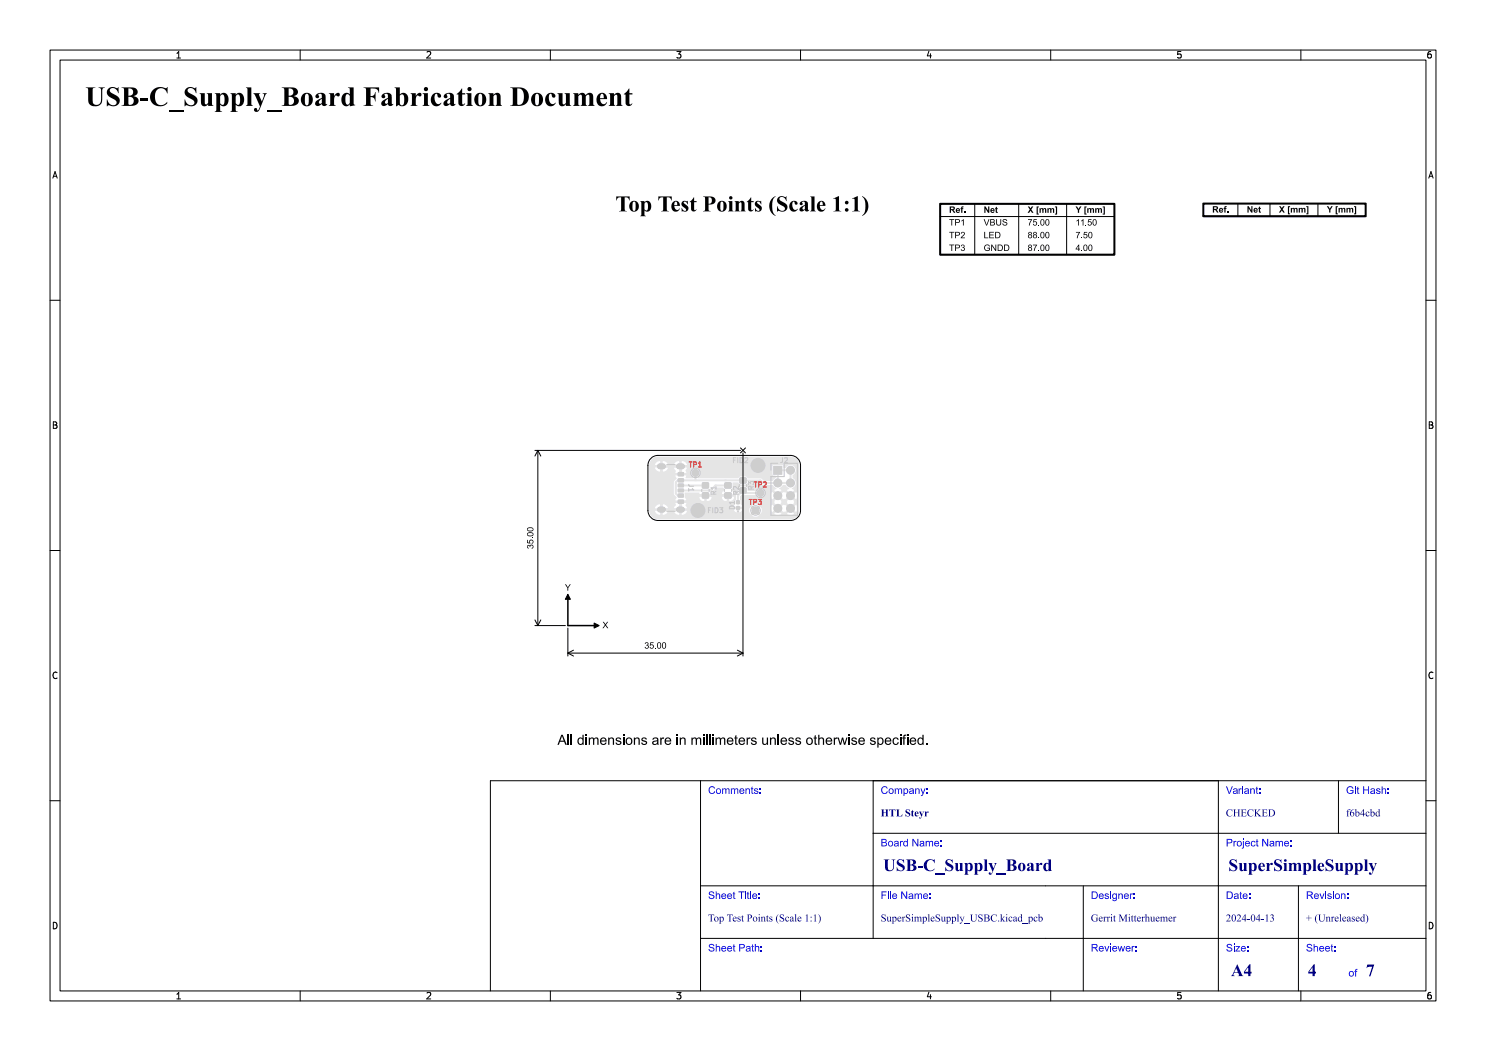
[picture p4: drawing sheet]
<svg xmlns="http://www.w3.org/2000/svg" width="297mm" height="210mm" viewBox="0 0 297 210" stroke-linecap="round" stroke-linejoin="round" font-family="sans-serif">
<defs><g id="words">
<text font-size="5.3" fill="#fff" x="17" y="21.5">USB-C_Supply_Board Fabrication Document</text>
<text font-size="4.3" fill="#fff" x="113.4" y="42.5">Top Test Points (Scale 1:1)</text>
<g font-size="3.3" fill="#fff">
<text x="176.5" y="174.3">USB-C_Supply_Board</text>
<text x="245.5" y="174.3">SuperSimpleSupply</text>
<text x="246" y="195.3">A4</text>
<text x="261.4" y="195.3">4</text>
<text x="273" y="195.3">7</text>
</g>
<g font-size="2" fill="#fff">
<text x="141.5" y="158.8">Comments:</text>
<text x="176" y="158.8">Company:</text>
<text x="245" y="158.8">Variant:</text>
<text x="269" y="158.8">Git Hash:</text>
<text x="176" y="163.3">HTL Steyr</text>
<text x="245" y="163.3">CHECKED</text>
<text x="269" y="163.3">f6b4cbd</text>
<text x="176" y="169.3">Board Name:</text>
<text x="245" y="169.3">Project Name:</text>
<text x="141.5" y="179.8">Sheet Title:</text>
<text x="176" y="179.8">File Name:</text>
<text x="218" y="179.8">Designer:</text>
<text x="245" y="179.8">Date:</text>
<text x="261" y="179.8">Revision:</text>
<text x="141.5" y="184.3">Top Test Points (Scale 1:1)</text>
<text x="176" y="184.3">SuperSimpleSupply_USBC.kicad_pcb</text>
<text x="218" y="184.3">Gerrit Mitterhuemer</text>
<text x="245" y="184.3">2024-04-13</text>
<text x="261" y="184.3">+ (Unreleased)</text>
<text x="141.5" y="190.3">Sheet Path:</text>
<text x="218" y="190.3">Reviewer:</text>
<text x="245" y="190.3">Size:</text>
<text x="261" y="190.3">Sheet:</text>
<text x="269.5" y="195.3">of</text>
</g>
<g font-size="1.7" fill="#fff">
<text x="35" y="11.6">1</text>
<text x="85" y="11.6">2</text>
<text x="135" y="11.6">3</text>
<text x="185" y="11.6">4</text>
<text x="235" y="11.6">5</text>
<text x="285" y="11.6">6</text>
<text x="10.5" y="35.6">A</text>
<text x="285.5" y="35.6">A</text>
<text x="10.5" y="85.6">B</text>
<text x="285.5" y="85.6">B</text>
<text x="10.5" y="135.6">C</text>
<text x="285.5" y="135.6">C</text>
<text x="10.5" y="185.6">D</text>
<text x="285.5" y="185.6">D</text>
<text x="35" y="199.7">1</text>
<text x="85" y="199.7">2</text>
<text x="135" y="199.7">3</text>
<text x="185" y="199.7">4</text>
<text x="235" y="199.7">5</text>
<text x="285" y="199.7">6</text>
</g>
<g font-size="1.3" fill="#fff">
<text x="137.8" y="93.3">TP1</text>
<text x="146.4" y="92.5">FID2</text>
<text x="155.9" y="92.5">J2</text>
<text x="137.6" y="96.7" transform="rotate(90 137.6 96.7)">J1</text>
<text x="143.1" y="98.8" transform="rotate(-90 143.1 98.8)">R1</text>
<text x="146.8" y="101.7" transform="rotate(-90 146.8 101.7)">D1</text>
<text x="147.6" y="98.8" transform="rotate(-90 147.6 98.8)">R2</text>
<text x="149.8" y="100.9">TP3</text>
<text x="150.6" y="97.8" transform="rotate(-90 150.6 97.8)">R3</text>
<text x="150.8" y="97.4">TP2</text>
</g>
</g></defs>
<path d="M130.1 91.6l.9-.5 .5-.1h26.5a2 2 0 0 1 2 2v9a2 2 0 0 1-2 2h-26.5a2 2 0 0 1-2-2v-9l.1-.5z" fill="none" stroke="#000" stroke-width=".2"/>
<g fill="#e5e5e5">
<circle cx="151.5" cy="93" r=".75"/>
<circle cx="151" cy="102" r=".75"/>
<circle cx="158" cy="94" r=".85"/>
<circle cx="155.5" cy="96.5" r=".85"/>
<circle cx="158" cy="96.5" r=".85"/>
<circle cx="155.5" cy="99" r=".85"/>
<circle cx="158" cy="99" r=".85"/>
<circle cx="155.5" cy="101.6" r=".85"/>
<circle cx="158" cy="101.6" r=".85"/>
<circle cx="152" cy="98.5" r=".75"/>
<circle cx="139" cy="94.5" r=".75"/>
<circle cx="139.5" cy="102" r=".75"/>
</g>
<g fill="#e5e5e5">
<path d="M154.6 93.1h1.7v1.7h-1.7z" fill-rule="evenodd"/>
<path d="M147.2 101.2h.6v.6h-.6z" fill-rule="evenodd"/>
<path d="M147.2 100h.6v.7h-.6z" fill-rule="evenodd"/>
<path d="M147.9 95.5h1.2v1h-1.2z" fill-rule="evenodd"/>
<path d="M147.9 97.5h1.2v1h-1.2z" fill-rule="evenodd"/>
<path d="M140.4 96.5h1.2v1h-1.2z" fill-rule="evenodd"/>
<path d="M140.4 98.5h1.2v1h-1.2z" fill-rule="evenodd"/>
<path d="M135.5 96.7h1.1l.1 .5-1.1 .1z" fill-rule="evenodd"/>
<path d="M135.5 98.7h1.1l.1 .6-.2 .1h-.9l-.1-.2z" fill-rule="evenodd"/>
<path d="M135.5 99.9h1.1l.1 .6-.2 .2-.9-.1-.1-.2z" fill-rule="evenodd"/>
<path d="M135.5 97.7h1.1l.1 .5-1.1 .1z" fill-rule="evenodd"/>
<path d="M135.5 95.7l1.1-.1 .1 .6-.2 .2-.9-.1-.1-.1z" fill-rule="evenodd"/>
<path d="M135.5 94.4h1.1l.1 .6-.2 .1h-.9l-.1-.2z" fill-rule="evenodd"/>
</g>
<path d="M131.9 93.2h.6M135.7 93.2h.6M131.9 101.8h.6M135.7 101.8h.6" fill="none" stroke="#e5e5e5" stroke-width="1.1"/>
<g fill="#e5e5e5">
<path d="M144.9 96.5h1.2v1h-1.2z" fill-rule="evenodd"/>
<path d="M144.9 98.5h1.2v1h-1.2z" fill-rule="evenodd"/>
</g>
<path d="M136.1 94.7l-.1-1.5h-3.8v8.6h3.8l.1-1.6h1.1l1.3-1.2h7M136.1 97h4.9M139 94.5v1.5M145.5 97h-2.5l-1 1h-5.9M148.5 96h.1M152 98.5h-3l-.5-.5-1 1v1.4M155.5 96.5v-2.5h2.5v2.5h-5.5l-.5-.5h-16.5l-.4 .4v2.2l.4 .4h.6M147.2 101.5h.3" fill="none" stroke="#e5e5e5" stroke-width=".4"/>
<g fill="#e5e5e5">
<path d="M155.6 99.5l.3-.3 .7 .6 .1-.1 .2 .1 .6-.6 .4 .3-.7 .7 .2 .1-.2 .2 .7 .6-.4 .4-.6-.7-.2 .1-.1-.1-.7 .7-.3-.4 .6-.6-.1-.2 .1-.2z" fill-rule="evenodd"/>
<path d="M155.8 97.5l.6-.6h.6l.7 .6v.2l-.5 .2 .7 .7-.4 .3-.6-.6-.2 .1-.1-.1-.7 .6-.3-.3 .6-.7-.5-.2z" fill-rule="evenodd"/>
<path d="M130.2 91.8l.6-.4 .7-.1h26.5a1.75 1.75 0 0 1 1.7 1.7v9.2a1.75 1.75 0 0 1-1.7 1.5h-26.5l-.7-.1-.7-.6 20.2 .1a1.25 1.25 0 0 0 1.4-.1l-.7-.6-.7 .6h-20.2l-.3-.5v-.9h1.9l-.1 .2 .1 .3h-.8a1.04 1.04 0 0 0 1 .8v-.8h.6v.8l.5-.1 .4-.5 .1-.2h-.8l.1-.2-.1-.3h2.8l-.1 .2 .1 .3h-.8a1.04 1.04 0 0 0 1.1 .8v-.8h.4v.8h.2l.6-.3 .3-.5h-.8l.1-.2h1.9v.2a.95 .95 0 0 0 1.2 .8 .95 .95 0 0 0 .7-1.1h6.3l.1 .3 .5 .3 .6-.1 .4-.4h1.4l.3 .8 .6-.7h.8l.6 .7 .1-.1a1.23 1.23 0 0 0-.1-1.3l-.6 .7h-.8l-.6-.7-.3 .6h-1.4v-.1h-.5v.6h-.5v-.6h-6.9l-.4-.6 8.3 .1-.1-.3h2.1l.7 .6 .7-.7a1.24 1.24 0 0 0-1.4 .1h-2.1l-.2-.4-.1-1.5 .4-.3 2.8 .1a.99 .99 0 0 0 1.5 .4 .99 .99 0 0 0 0-1.6 .99 .99 0 0 0-1.5 .4h-1.6l-.1-.7-.2-.2h-1.4l-.2 .4v.7l-.5 .5-.1 1.9-.3 .5h-6.7a.95 .95 0 0 0-1.5 .7h-1.9l-.1-.3h.8l-.1-.3a.58 .58 0 0 1 0-.8h-.9l-.1 1h-.4v-1l-.8 .1a.47 .47 0 0 1-.2 .7l-.1 .3h-1.2l-.3-.6-.7-.2v.7h-.6v-.7a1.04 1.04 0 0 0-1 .8h-1.1v-5.3h4.9v2.4l.6 .7-.3 .6h2.2l-.3-.6h2.9l.2 .4 .2 .2 1.3 .1 .4-.2 .3-.5h2.1l.2 .4 .2 .2 1.3 .1a.75 .75 0 0 0 .7-.8h-1v.8h-.5v-.8h-.9v.1h-2.1v-.1h-.9v.8h-.5v-.8h-1v.1h-2.9l-.1-.9 .1-.1h2.8l.1 .4h2.4v-.5l1-.9h1.4l.2 .5a.78 .78 0 0 0-.5 .9h2.4l-.2-.6-.4-.4 .3-.4v-.9l.1-.1h1l.5 .4h1l.5-.4h2.3l.6 .5h2l.8 .6-.1 .2-.4 .2 .6 .7-.3 .3-.7-.6a1.33 1.33 0 0 0 0 1.5l.7-.6 .3 .3-.6 .6 .1 .2-.1 .2 .6 .6-.3 .4-.7-.7a1.33 1.33 0 0 0 0 1.5l.7-.6 .3 .4-.5 .6a1.34 1.34 0 0 0 1.4 0l-.6-.6 .3-.4 .7 .6 .1-.1 .2 .1 .6-.6 .4 .4-.7 .6a1.33 1.33 0 0 0 1.6 0l-.7-.6 .4-.4 .7 .6a1.35 1.35 0 0 0-.1-1.5l-.6 .7-.4-.4 .7-.6-.2-.2 .2-.1-.7-.7 .4-.3 .6 .6a1.33 1.33 0 0 0 0-1.5l-.6 .6-.4-.3 .7-.7-.5-.3a1.18 1.18 0 0 0 .8-1 1.18 1.18 0 0 0-.7-1.2v-.5a1.09 1.09 0 0 0 .3-1.7 1.09 1.09 0 0 0-1.7 .4l-.4-.1-.2-.6-1.9 .1-.1 1.9 .6 .1 .1 .4-.7 .7h-1.7l-.6-.5h-2.6l-.5-.4h-1l-.5 .4-8.1-.1a1.2 1.2 0 0 0 .1-1.8 1 1 0 0 0-1.3 .4 1 1 0 0 0 .4 1.4l-.1 .1h-1.4l-.1-.2 .2-.4h-2.2l.3 .6-.6 .7h-4.9v-3.4h1.9l-.1 .2 .1 .3h-.8l.1 .3 .4 .4 .5 .1v-.7h.6v.7a1.04 1.04 0 0 0 1-.8h-.8l.1-.2-.1-.3h2.8l-.1 .2 .1 .3h-.8l.2 .4a.39 .39 0 0 1 .1 .7h.8v-1h.4l.1 1h.9l-.2-.5 .3-.6h-.8l.1-.2-.1-.3h14v.2a.96 .96 0 0 0 1.5 .7 .96 .96 0 0 0 0-1.6 .96 .96 0 0 0-1.5 .7h-13.2l-.3-.5-.6-.3h-.2v.8h-.4v-.8a1.04 1.04 0 0 0-1.1 .8h-1.2l-.3-.5-.6-.3h-.1v.8h-.6v-.8a1.04 1.04 0 0 0-1 .8h-1.1l.1-.6z" fill-rule="evenodd"/>
</g>
<g fill="#fff">
<circle cx="155.5" cy="94" r=".5"/>
<circle cx="158" cy="94" r=".5"/>
<circle cx="155.5" cy="96.5" r=".5"/>
<circle cx="158" cy="96.5" r=".5"/>
<circle cx="155.5" cy="99" r=".5"/>
<circle cx="158" cy="99" r=".5"/>
<circle cx="155.5" cy="101.6" r=".5"/>
<circle cx="158" cy="101.6" r=".5"/>
</g>
<path d="M131.9 93.2h.6M135.7 93.2h.6M131.9 101.8h.6M135.7 101.8h.6" fill="none" stroke="#fff" stroke-width=".6"/>
<g fill="#cecece">
<circle cx="151.5" cy="93" r="1.5"/>
<circle cx="151" cy="102" r=".8"/>
<circle cx="158" cy="94" r=".9"/>
<circle cx="155.5" cy="96.5" r=".9"/>
<circle cx="158" cy="96.5" r=".9"/>
<circle cx="155.5" cy="99" r=".9"/>
<circle cx="158" cy="99" r=".9"/>
<circle cx="155.5" cy="101.6" r=".9"/>
<circle cx="158" cy="101.6" r=".9"/>
<circle cx="152" cy="98.5" r=".8"/>
<circle cx="139" cy="94.5" r=".8"/>
<circle cx="139.5" cy="102" r="1.5"/>
</g>
<g fill="#cecece">
<path d="M154.6 93.1h1.7v1.7h-1.7z" fill-rule="evenodd"/>
<path d="M147.2 101.1h.6v.8h-.6z" fill-rule="evenodd"/>
<path d="M147.2 100h.6v.7h-.6z" fill-rule="evenodd"/>
<path d="M147.8 95.4h1.4v1.2h-1.4z" fill-rule="evenodd"/>
<path d="M147.8 97.4h1.4v1.2h-1.4z" fill-rule="evenodd"/>
<path d="M140.3 96.4h1.4v1.2h-1.4z" fill-rule="evenodd"/>
<path d="M140.3 98.4h1.4v1.2h-1.4z" fill-rule="evenodd"/>
<path d="M135.5 96.7l1.1-.1 .1 .7-.2 .1h-.9l-.2-.2z" fill-rule="evenodd"/>
<path d="M135.5 98.7l1.1-.1 .1 .7-.2 .2-.9-.1-.2-.2z" fill-rule="evenodd"/>
<path d="M135.5 99.9l1.1-.1 .1 .2v.6l-.2 .1h-.9l-.2-.2z" fill-rule="evenodd"/>
<path d="M135.5 97.7l1.1-.1 .1 .7-.2 .1h-.9l-.2-.2z" fill-rule="evenodd"/>
<path d="M135.5 95.6h1.1l.1 .7-.2 .1h-.9l-.2-.2z" fill-rule="evenodd"/>
<path d="M135.5 94.4l1.1-.1 .1 .2v.6l-.2 .1h-.9l-.2-.2z" fill-rule="evenodd"/>
</g>
<path d="M131.9 93.2h.6M135.7 93.2h.6M131.9 101.8h.6M135.7 101.8h.6" fill="none" stroke="#cecece" stroke-width="1.2"/>
<g fill="#cecece">
<path d="M144.8 96.4h1.4v1.2h-1.4z" fill-rule="evenodd"/>
<path d="M144.8 98.4h1.4v1.2h-1.4z" fill-rule="evenodd"/>
<path d="M147.2 101.2h.6v.6h-.6z" fill-rule="evenodd"/>
<path d="M147.2 100h.6v.7h-.6z" fill-rule="evenodd"/>
<path d="M147.9 95.5h1.2v1h-1.2z" fill-rule="evenodd"/>
<path d="M147.9 97.5h1.2v1h-1.2z" fill-rule="evenodd"/>
<path d="M140.4 96.5h1.2v1h-1.2z" fill-rule="evenodd"/>
<path d="M140.4 98.5h1.2v1h-1.2z" fill-rule="evenodd"/>
<path d="M135.5 96.7h1.1l.1 .5-1.1 .1z" fill-rule="evenodd"/>
<path d="M135.5 98.7h1.1l.1 .6-.2 .1h-.9l-.1-.2z" fill-rule="evenodd"/>
<path d="M135.5 99.9h1.1l.1 .6-.2 .2-.9-.1-.1-.2z" fill-rule="evenodd"/>
<path d="M135.5 97.7h1.1l.1 .5-1.1 .1z" fill-rule="evenodd"/>
<path d="M135.5 95.7l1.1-.1 .1 .6-.2 .2-.9-.1-.1-.1z" fill-rule="evenodd"/>
<path d="M135.5 94.4h1.1l.1 .6-.2 .1h-.9l-.1-.2z" fill-rule="evenodd"/>
</g>
<path d="M131.9 93.2h.6M135.7 93.2h.6M131.9 101.8h.6M135.7 101.8h.6" fill="none" stroke="#cecece" stroke-width="1.1"/>
<g fill="#cecece">
<path d="M144.9 96.5h1.2v1h-1.2z" fill-rule="evenodd"/>
<path d="M144.9 98.5h1.2v1h-1.2z" fill-rule="evenodd"/>
</g>
<g fill="none" stroke="#c7c7c7" stroke-width=".2">
<path d="M133.2 92.8h1.7M137.6 96.8l.2 .3 .8 .1M137.6 97.6v.6M137.7 92.3h.6M138 92.3v1M138.4 97.6l.2 .3h-1M138.6 92.8h.5l.1-.4-.6-.1v1M139.6 93.3h.6M139.6 92.6l.3-.3v1M140.3 97.8v.4M141.7 97.8v.4M142.6 98.7v-.4l-.4-.1-.1 .5h1"/>
<path d="M143.1 98.2l-.5 .3M143.1 97.5h-1l.3 .3M143.1 97.2v.6M144.8 97.8v.4M146.2 97.8v.4M146.6 91.9h.3M147.1 91.5h-.5v1M147.1 98.7v-.4l-.4-.1-.1 .5h1M147.5 91.5v1M147.6 97.2v.6l-.7-.6-.3 .2 .1 .4M147.6 98.2l-.5 .3M147.8 96.8v.4"/>
<path d="M147.9 91.5a.51 .51 0 0 1 .6 .5 .51 .51 0 0 1-.6 .5zM148.9 91.6l.4-.1 .2 .2-.7 .8h.7M149.2 96.8v.4M149.6 96.8v-.6l.4 .3 .1-.2h.4v.5M149.7 99.8h.6M150 99.8v1M150.1 97.7v-.4l-.4-.1-.1 .5h1M150.6 97.2l-.5 .3M150.7 96.3h.6M151 96.3v1M151.5 99.8h.7l-.4 .4 .3 .1v.4h-.6M151.6 96.8h.5l.1-.4-.6-.1v1"/>
<path d="M152.6 96.4l.4-.1 .2 .3-.7 .7h.7M155.5 92.6h-1.4v1.4M156.4 91.5l-.1 .8-.3 .2M156.7 92.6h2.7v10.4h-5.3v-7.8h2.6zM156.8 91.6l.4-.1 .2 .2-.6 .8h.6M133.2 102.2h1.7M141.6 101.9h.3M142.1 101.5h-.5v1M142.5 101.5v1M142.9 101.5a.5 .5 0 0 1 .6 .5 .5 .5 0 0 1-.6 .5zM143.8 101.5h.7l-.4 .3 .3 .1v.5h-.6M145.8 101.3a.54 .54 0 0 1 .7-.2 .54 .54 0 0 1 .3 .6h-1z"/>
<path d="M146.8 100.4h-1l.3 .3M146.8 100.1v.6M150.6 100.3h.5l.1-.4-.6-.1v1"/>
<circle cx="139" cy="94.5" r=".95"/>
<circle cx="152" cy="98.5" r=".95"/>
<circle cx="147.5" cy="102.2" r=".05"/>
<circle cx="151" cy="102" r=".95"/>
</g>
<g fill="none" stroke="#e10000" stroke-width=".2">
<path d="M137.7 92.3h.6M138 92.3v1M138.6 92.8h.5l.1-.4-.6-.1v1M139.6 93.3h.6M139.6 92.6l.3-.3v1M149.7 99.8h.6M150 99.8v1M150.7 96.3h.6M151 96.3v1M151.5 99.8h.7l-.4 .4 .3 .1v.4h-.6M151.6 96.8h.5l.1-.4-.6-.1v1M152.6 96.4l.4-.1 .2 .3-.7 .7h.7"/>
<path d="M150.6 100.3h.5l.1-.4-.6-.1v1"/>
</g>
<path d="M187.9 40.7h34.8v10.2h-34.8zM240.5 40.7h32.5v2.5h-32.5z" fill="none" stroke="#000" stroke-width=".4"/>
<g fill="none" stroke="#000" stroke-width=".2">
<path d="M10 10h277v190h-277zM12 12h273v186h-273zM35.3 11.6h.8M35.3 10.7l.4-.4v1.3M60 10v2M85.3 10.4l.5-.1 .3 .4-.8 .9h.8M110 10v2M135.3 10.3h.8l-.4 .5 .3 .1v.6l-.2 .1-.5-.1M160 10v2M185.7 10.2l-.4 1h.9M186 10.7v.9M210 10v2"/>
<path d="M236 10.3h-.6l-.1 .6 .2-.1 .5 .1 .1 .1-.1 .5-.2 .1-.5-.1M260 10v2M286 10.3l-.4 .1-.2 .2-.1 .7 .3 .3 .4-.1 .1-.5-.1-.1-.4-.1-.3 .2M10.6 35.6l.4-1.3 .4 1.3M10.7 35.2h.6M285.6 35.6l.4-1.3 .4 1.3M285.7 35.2h.6M10 60h2M187.9 50.9h34.8M187.9 40.7h34.8M187.9 43.3h34.8M194.8 40.7v10.2"/>
<path d="M203.6 40.7v10.2M213.2 40.7v10.2M240.5 43.2h32.5M240.5 40.7h32.5M247.4 40.7v2.5M253.8 40.7v2.5M263.4 40.7v2.5M285 60h2M10.7 84.3h.4l.2 .2-.2 .4 .2 .1 .1 .3-.2 .3h-.5zM10.7 84.9h.4M106.9 90h41.1M107.5 90v35"/>
<path d="M107.5 90l.6 1.1M107.5 90l-.6 1.1M148 89.5l1 1M148.5 90.5v40.6M149 89.5l-1 1M285.7 84.3h.4l.2 .2-.2 .4 .2 .1 .1 .3-.2 .3h-.5zM285.7 84.9h.4M10 110h2M285 110h2M11.4 134.4a.62 .62 0 0 0-.9 .5 .62 .62 0 0 0 .7 .7l.2-.1M106.9 125h6.1M106.9 123.9l.6 1.1"/>
<path d="M108.1 123.9l-.6 1.1M113.5 125.5v5.6M113.5 130.5h35M113.5 130.5l1.1 .6M114.6 129.9l-1.1 .6M147.4 129.9l1.1 .6M148.5 130.5l-1.1 .6M286.4 134.4a.62 .62 0 0 0-.9 .5 .62 .62 0 0 0 .7 .7l.2-.1M10 160h2M285 160h2M10.7 184.3a.66 .66 0 0 1 .7 .6 .66 .66 0 0 1-.7 .7zM35.3 198.7l.4-.4v1.3"/>
<path d="M35.3 199.6h.8M60 198v2M85.3 198.4l.5-.1 .3 .4-.8 .9h.8M110 198v2M135.3 198.3h.8l-.4 .5 .3 .1v.6l-.2 .1-.5-.1M160 198v2M185.7 198.2l-.4 1h.9M186 198.7v.9M210 198v2M236 198.3h-.6l-.1 .6 .2-.1 .5 .1 .1 .1-.1 .5-.2 .1-.5-.1M260 198v2M285.7 184.3a.66 .66 0 0 1 .7 .6 .66 .66 0 0 1-.7 .7z"/>
<path d="M286 198.3l-.4 .1-.2 .2-.1 .8 .3 .2 .4-.1 .1-.5-.1-.1-.4-.1-.3 .2"/>
</g>
<g fill="#000">
<path d="M189.7 48.9h1v.1h-.4v1.1h-.2v-1.1h-.4z" fill-rule="evenodd"/>
<path d="M189.7 46.3h1v.2h-.4v1.1h-.2v-1.1h-.4z" fill-rule="evenodd"/>
<path d="M189.7 43.8h1v.1h-.4v1.2h-.2v-1.2h-.4z" fill-rule="evenodd"/>
<path d="M189.8 41.3h.6a.37 .37 0 0 1 .4 .2 .37 .37 0 0 1-.3 .5l.5 .5h-.4l-.5-.5v.5h-.3v-.7h.7l.1-.2-.1-.1h-.4v.3h-.3z" fill-rule="evenodd"/>
<path d="M190.9 48.9h.5a.39 .39 0 0 1 .5 .3 .39 .39 0 0 1-.5 .4h-.3v.5h-.2v-.6h.7l.1-.3-.1-.2h-.5v.5h-.2z" fill-rule="evenodd"/>
<path d="M190.9 46.3h.5a.39 .39 0 0 1 .5 .4 .39 .39 0 0 1-.5 .4h-.3v.5h-.2v-.7h.7l.1-.2-.1-.2h-.5v.4h-.2z" fill-rule="evenodd"/>
<path d="M190.9 43.8h.5a.39 .39 0 0 1 .5 .4 .39 .39 0 0 1-.5 .3h-.3v.6h-.2v-.7h.7l.1-.2-.1-.3h-.5v.5h-.2z" fill-rule="evenodd"/>
<path d="M191.1 41.7l.3-.1 .3 .1 .2 .4-.6 .1 .2 .2 .4-.1a.44 .44 0 0 1-.6 .2 .44 .44 0 0 1-.3-.5h.6l-.1-.2-.2 .2h-.3z" fill-rule="evenodd"/>
<path d="M192.2 41.3h.4v.1l-.2 .1 .1 .3h-.1v.7h-.3v-.7h-.1z" fill-rule="evenodd"/>
<path d="M192.2 49a.34 .34 0 0 1 .5-.1 .34 .34 0 0 1-.1 .6 .4 .4 0 0 1 0 .6 .4 .4 0 0 1-.6-.3h.2a.26 .26 0 0 0 .3 .2 .26 .26 0 0 0 .2-.3 .26 .26 0 0 0-.4-.2l.1-.1a.22 .22 0 0 0 .2-.2 .22 .22 0 0 0-.2-.2 .22 .22 0 0 0-.2 .2h-.2z" fill-rule="evenodd"/>
<path d="M192.1 44.1l.5-.3v1.3h-.1v-1l-.4 .2z" fill-rule="evenodd"/>
<path d="M192.7 42.3h.2v.2h-.2z" fill-rule="evenodd"/>
<path d="M192.2 46.4a.45 .45 0 0 1 .7 .2 .45 .45 0 0 1-.4 .6l-.3 .3h.6v.1h-.8l.5-.6a.27 .27 0 0 0 .2-.2 .27 .27 0 0 0-.2-.3 .27 .27 0 0 0-.3 .2h-.2z" fill-rule="evenodd"/>
<path d="M196.7 46.3h.2v1.2h.6v.1h-.8z" fill-rule="evenodd"/>
<path d="M196.7 41.3h.3l.5 .8v-.8h.2v1.2h-.2l-.5-.8v.8h-.3z" fill-rule="evenodd"/>
<path d="M196.6 43.8h.2l.4 1.1 .4-1.1h.2l-.5 1.3h-.2z" fill-rule="evenodd"/>
<path d="M196.9 49l.6-.1 .3 .2v.1l-.1 .1a.49 .49 0 0 0-.7-.1 .49 .49 0 0 0 0 .7 .49 .49 0 0 0 .7 0v-.3h-.4v-.1h.6v.5a.69 .69 0 0 1-1 0 .69 .69 0 0 1 0-1z" fill-rule="evenodd"/>
<path d="M197.7 46.3h.9v.2h-.7v.4h.7v.1h-.7v.5h.8v.1h-1z" fill-rule="evenodd"/>
<path d="M198.1 48.9h.2l.7 1v-1h.1v1.2h-.2l-.6-1v1h-.2z" fill-rule="evenodd"/>
<path d="M198.1 41.7l.2-.1 .3 .1 .2 .4-.6 .1 .2 .2 .4-.1a.44 .44 0 0 1-.6 .2 .44 .44 0 0 1-.3-.5h.7l-.2-.2-.2 .2h-.3z" fill-rule="evenodd"/>
<path d="M197.9 43.8h.7l.2 .1v.3l-.2 .2 .3 .3-.2 .3-.8 .1v-.2h.7l.1-.2-.1-.2h-.5v.4h-.2v-.6h.6l.1-.2-.1-.1-.4-.1v.4h-.2z" fill-rule="evenodd"/>
<path d="M199 41.4l.2-.1v.3h.2v.2h-.2v.4l.2 .3-.4-.1v-.6h-.1z" fill-rule="evenodd"/>
<path d="M198.9 46.3h.4a.64 .64 0 0 1 .7 .7 .64 .64 0 0 1-.6 .6h-.5v-.1h.4a.49 .49 0 0 0 .5-.5 .49 .49 0 0 0-.5-.5h-.2v1h-.2z" fill-rule="evenodd"/>
<path d="M199.1 43.8h.2v.7a.34 .34 0 0 0 .3 .4 .34 .34 0 0 0 .3-.4v-.7h.2v.7a.5 .5 0 0 1-.5 .6 .5 .5 0 0 1-.5-.6z" fill-rule="evenodd"/>
<path d="M199.4 48.9h.4a.64 .64 0 0 1 .6 .6 .64 .64 0 0 1-.5 .6h-.5v-.1h.4a.49 .49 0 0 0 .5-.5 .49 .49 0 0 0-.5-.5h-.2v1h-.2z" fill-rule="evenodd"/>
<path d="M200.5 43.9l.6-.1 .2 .3-.2 .1a.27 .27 0 0 0-.3-.3 .27 .27 0 0 0-.2 .3l.2 .1a.43 .43 0 0 1 .5 .6 .43 .43 0 0 1-.7 .1l-.3-.3 .2-.1a.31 .31 0 0 0 .3 .3 .31 .31 0 0 0 .3-.3l-.6-.3z" fill-rule="evenodd"/>
<path d="M200.7 48.9h.4a.64 .64 0 0 1 .6 .6 .64 .64 0 0 1-.6 .6h-.4v-.1h.4a.49 .49 0 0 0 .5-.5 .49 .49 0 0 0-.5-.5h-.3v1h-.1z" fill-rule="evenodd"/>
<path d="M205.4 41.3h.3l.3 .3 .2-.3h.3l-.4 .6 .5 .6h-.3l-.3-.4-.3 .4h-.3l.4-.6z" fill-rule="evenodd"/>
<path d="M205.5 43.8h.8l-.5 1.3h-.2l.1-.4 .4-.7h-.6z" fill-rule="evenodd"/>
<path d="M205.6 49a.34 .34 0 0 1 .5-.1 .34 .34 0 0 1 0 .6 .4 .4 0 0 1-.1 .7 .4 .4 0 0 1-.5-.4h.1a.26 .26 0 0 0 .4 .2 .26 .26 0 0 0 0-.4 .26 .26 0 0 0-.4 .1l-.1 .1 .2-.3-.2-.3h.2a.21 .21 0 0 0 .3 .2 .21 .21 0 0 0 0-.4 .21 .21 0 0 0-.3 .1l-.2 .1z" fill-rule="evenodd"/>
<path d="M205.6 46.4a.34 .34 0 0 1 .5 0 .34 .34 0 0 1 0 .5 .4 .4 0 0 1-.1 .7 .4 .4 0 0 1-.5-.4h.1a.26 .26 0 0 0 .4 .3 .26 .26 0 0 0 0-.5 .26 .26 0 0 0-.4 .2h-.1l.2-.3-.2-.3h.2a.21 .21 0 0 0 .3 .2 .21 .21 0 0 0 0-.3 .21 .21 0 0 0-.3 .1h-.2z" fill-rule="evenodd"/>
<path d="M206.6 43.8h.6v.2h-.5v.3a.42 .42 0 0 1 .5 .2 .42 .42 0 0 1-.2 .6 .42 .42 0 0 1-.6-.4h.2a.28 .28 0 0 0 .4 .1 .28 .28 0 0 0 .1-.4 .28 .28 0 0 0-.5 .1h-.1z" fill-rule="evenodd"/>
<path d="M206.5 48.9h.8l-.5 1.2h-.2l.1-.3 .4-.8h-.6z" fill-rule="evenodd"/>
<path d="M206.6 46.4a.34 .34 0 0 1 .5 0 .34 .34 0 0 1-.1 .5 .4 .4 0 0 1 0 .7 .4 .4 0 0 1-.6-.4h.2a.26 .26 0 0 0 .4 .3 .26 .26 0 0 0 0-.5 .26 .26 0 0 0-.4 .2h-.2l.3-.3-.2-.3h.2a.21 .21 0 0 0 .3 .2 .21 .21 0 0 0 0-.3 .21 .21 0 0 0-.3 .1h-.2z" fill-rule="evenodd"/>
<path d="M207.2 41.3h.4v.1h-.2v1.3h.2v.2h-.4z" fill-rule="evenodd"/>
<path d="M207.5 50h.2v.1h-.2z" fill-rule="evenodd"/>
<path d="M207.5 47.4h.2v.2h-.2z" fill-rule="evenodd"/>
<path d="M207.5 44.9h.2v.2h-.2z" fill-rule="evenodd"/>
<path d="M207.8 41.6h.2v.1l.2-.1 .3 .1 .5-.1 .1 .9h-.2v-.6l-.2-.1-.1 .1v.6h-.3v-.6l-.1-.1-.2 .1v.6h-.2z" fill-rule="evenodd"/>
<path d="M208.1 49l.2-.1a.66 .66 0 0 1 .5 .6 .66 .66 0 0 1-.5 .7l-.4-.4v-.3h.2a.32 .32 0 0 0 0 .5 .32 .32 0 0 0 .5 0 .32 .32 0 0 0 0-.5 .32 .32 0 0 0 0-.4 .32 .32 0 0 0-.5 0 .32 .32 0 0 0 0 .4h-.2z" fill-rule="evenodd"/>
<path d="M208.1 46.4l.2-.1a.66 .66 0 0 1 .5 .7 .66 .66 0 0 1-.5 .6l-.4-.3v-.3h.2a.32 .32 0 0 0 0 .4 .32 .32 0 0 0 .5 0 .32 .32 0 0 0 0-.4 .32 .32 0 0 0 0-.5 .32 .32 0 0 0-.5 0 .32 .32 0 0 0 0 .5h-.2v-.2z" fill-rule="evenodd"/>
<path d="M208.1 43.9l.2-.1a.66 .66 0 0 1 .5 .6 .66 .66 0 0 1-.5 .7l-.4-.4v-.3h.2a.32 .32 0 0 0 0 .5 .32 .32 0 0 0 .5 0 .32 .32 0 0 0 0-.5 .32 .32 0 0 0 0-.4 .32 .32 0 0 0-.5 0 .32 .32 0 0 0 0 .4h-.2z" fill-rule="evenodd"/>
<path d="M209.3 41.6h.3v.1l.2-.1 .3 .1 .5-.1 .1 .9h-.2l-.1-.6-.1-.1-.1 .1-.1 .6h-.2v-.6l-.1-.1-.2 .1v.6h-.3z" fill-rule="evenodd"/>
<path d="M209.1 48.9h.1a.66 .66 0 0 1 .6 .6 .66 .66 0 0 1-.6 .7l-.3-.4v-.3h.2a.32 .32 0 0 0 0 .5 .32 .32 0 0 0 .4 0 .32 .32 0 0 0 .1-.5 .32 .32 0 0 0-.1-.4 .32 .32 0 0 0-.4 0 .32 .32 0 0 0 0 .4h-.2v-.1z" fill-rule="evenodd"/>
<path d="M209.1 46.4l.1-.1a.66 .66 0 0 1 .6 .7 .66 .66 0 0 1-.6 .6l-.3-.3v-.3h.2a.32 .32 0 0 0 0 .4 .32 .32 0 0 0 .4 0 .32 .32 0 0 0 .1-.4 .32 .32 0 0 0-.1-.5 .32 .32 0 0 0-.4 0 .32 .32 0 0 0 0 .5h-.2v-.2z" fill-rule="evenodd"/>
<path d="M209.1 43.9l.1-.1a.66 .66 0 0 1 .6 .6 .66 .66 0 0 1-.6 .7l-.3-.4v-.3h.2a.32 .32 0 0 0 0 .5 .32 .32 0 0 0 .4 0 .32 .32 0 0 0 .1-.5 .32 .32 0 0 0-.1-.4 .32 .32 0 0 0-.4 0 .32 .32 0 0 0 0 .4h-.2v-.1z" fill-rule="evenodd"/>
<path d="M210.8 41.3h.5v1.6h-.5v-.2h.2v-1.3h-.2z" fill-rule="evenodd"/>
<path d="M215 46.3h.9l-.5 1.3h-.2l.1-.4 .4-.7h-.7z" fill-rule="evenodd"/>
<path d="M215 41.3h.3l.3 .5 .3-.5h.2l-.4 .7v.5h-.3v-.5z" fill-rule="evenodd"/>
<path d="M215.2 44.1l.4-.3v1.3h-.1v-1l-.3 .2z" fill-rule="evenodd"/>
<path d="M215.6 48.9h.1v.8h.2v.1h-.2v.3h-.2v-.3h-.5v-.1h.5v-.6l-.4 .6h-.1z" fill-rule="evenodd"/>
<path d="M216.1 50h.2v.1h-.2z" fill-rule="evenodd"/>
<path d="M216.1 47.4h.2v.2h-.2z" fill-rule="evenodd"/>
<path d="M216.7 46.3h.6v.2h-.5l-.1 .3a.42 .42 0 0 1 .6 .2 .42 .42 0 0 1-.3 .6 .42 .42 0 0 1-.5-.3h.2a.28 .28 0 0 0 .4 .1 .28 .28 0 0 0 0-.5 .28 .28 0 0 0-.4 .1h-.2z" fill-rule="evenodd"/>
<path d="M216.1 44.1l.4-.3v1.3h-.1v-1l-.3 .2z" fill-rule="evenodd"/>
<path d="M216.7 41.3h.5v.1h-.2v1.3h.2v.2h-.5z" fill-rule="evenodd"/>
<path d="M217 44.9h.1v.2h-.1z" fill-rule="evenodd"/>
<path d="M216.6 49l.2-.1a.66 .66 0 0 1 .6 .6 .66 .66 0 0 1-.6 .7l-.3-.4v-.3h.2a.32 .32 0 0 0 0 .5 .32 .32 0 0 0 .5 0 .32 .32 0 0 0 0-.5 .32 .32 0 0 0-.1-.4 .32 .32 0 0 0-.4 0 .32 .32 0 0 0 0 .4h-.2z" fill-rule="evenodd"/>
<path d="M217.3 41.6h.2v.1l.2-.1 .4 .1 .4-.1 .2 .9h-.3v-.6l-.1-.1-.2 .1v.6h-.2v-.7h-.2l-.1 .1v.6h-.3z" fill-rule="evenodd"/>
<path d="M217.5 43.8h.7v.2h-.6v.3a.42 .42 0 0 1 .6 .2 .42 .42 0 0 1-.3 .6 .42 .42 0 0 1-.5-.4h.1a.28 .28 0 0 0 .5 .1 .28 .28 0 0 0 0-.4 .28 .28 0 0 0-.5 .1h-.1z" fill-rule="evenodd"/>
<path d="M217.7 48.9h.1a.66 .66 0 0 1 .6 .6 .66 .66 0 0 1-.6 .7l-.3-.4v-.3h.2a.32 .32 0 0 0 0 .5 .32 .32 0 0 0 .4 0 .32 .32 0 0 0 .1-.5 .32 .32 0 0 0-.1-.4 .32 .32 0 0 0-.4 0 .32 .32 0 0 0 0 .4h-.2v-.1z" fill-rule="evenodd"/>
<path d="M217.7 46.4l.1-.1a.66 .66 0 0 1 .6 .7 .66 .66 0 0 1-.6 .6l-.3-.3v-.3h.2a.32 .32 0 0 0 0 .4 .32 .32 0 0 0 .4 0 .32 .32 0 0 0 .1-.4 .32 .32 0 0 0-.1-.5 .32 .32 0 0 0-.4 0 .32 .32 0 0 0 0 .5h-.2v-.2z" fill-rule="evenodd"/>
<path d="M218.5 43.9l.2-.1a.66 .66 0 0 1 .5 .6 .66 .66 0 0 1-.5 .7l-.3-.4v-.3h.1a.32 .32 0 0 0 .1 .5 .32 .32 0 0 0 .4 0 .32 .32 0 0 0 0-.5 .32 .32 0 0 0 0-.4 .32 .32 0 0 0-.4 0 .32 .32 0 0 0-.1 .4h-.1z" fill-rule="evenodd"/>
<path d="M218.9 41.6h.2v.1l.2-.1 .4 .1 .4-.1 .1 .9h-.2v-.6l-.1-.1-.2 .1v.6h-.3v-.7h-.1l-.1 .1-.1 .6h-.2z" fill-rule="evenodd"/>
<path d="M220.4 41.3h.4v1.6h-.4v-.2h.2v-1.3h-.2z" fill-rule="evenodd"/>
<path d="M242.4 41.2h.5a.37 .37 0 0 1 .5 .3 .37 .37 0 0 1-.3 .4l.5 .6h-.4l-.5-.6v.6h-.3v-.8h.7l.1-.1-.1-.2h-.4v.3h-.3z" fill-rule="evenodd"/>
<path d="M243.7 41.7l.3-.2 .3 .1 .2 .5-.6 .1 .2 .1 .4-.1a.45 .45 0 0 1-.6 .3 .45 .45 0 0 1-.3-.6h.6l-.1-.2-.2 .2h-.3z" fill-rule="evenodd"/>
<path d="M244.8 41.2h.4v.2h-.2l.1 .3h-.2v.8h-.2v-.8h-.1z" fill-rule="evenodd"/>
<path d="M245.3 42.2h.2v.3h-.2z" fill-rule="evenodd"/>
<path d="M249.3 41.2h.3l.5 .9v-.9h.2v1.3h-.2l-.5-.9v.9h-.3z" fill-rule="evenodd"/>
<path d="M250.6 41.7l.4-.2 .2 .1 .2 .5-.6 .1 .2 .1 .4-.1a.45 .45 0 0 1-.6 .3 .45 .45 0 0 1-.3-.6h.6l-.1-.2-.2 .2h-.3z" fill-rule="evenodd"/>
<path d="M251.6 41.4l.2-.2v.4h.2v.1h-.2v.4l.2 .4-.4-.1v-.7h-.1z" fill-rule="evenodd"/>
<path d="M255.6 41.2h.3l.3 .4 .3-.4h.3l-.4 .6 .4 .7h-.3l-.3-.5-.3 .5h-.3l.4-.7z" fill-rule="evenodd"/>
<path d="M257.4 41.2h.4v.2h-.2v1.2h.2v.2h-.4z" fill-rule="evenodd"/>
<path d="M258 41.6h.2v.1l.3-.2 .3 .2 .4-.1 .1 .9h-.2v-.6l-.1-.2-.2 .1v.7h-.3v-.7l-.1-.1-.1 .1-.1 .7h-.2z" fill-rule="evenodd"/>
<path d="M259.6 41.6h.2v.1l.3-.2 .2 .2 .5-.1 .1 .9h-.2v-.6l-.1-.2-.2 .1v.7h-.3l-.1-.8-.2 .1v.7h-.2z" fill-rule="evenodd"/>
<path d="M261.1 41.2h.4v1.6h-.4v-.2h.2v-1.2h-.2z" fill-rule="evenodd"/>
<path d="M265.2 41.2h.3l.3 .5 .3-.5h.3l-.5 .7v.6h-.2v-.6z" fill-rule="evenodd"/>
<path d="M267 41.2h.4v.2h-.2v1.2h.2v.2h-.4z" fill-rule="evenodd"/>
<path d="M267.5 41.6h.3v.1l.2-.2 .3 .2 .5-.1 .1 .9h-.3v-.6l-.1-.2-.1 .1-.1 .7h-.2v-.7l-.1-.1-.2 .1v.7h-.3z" fill-rule="evenodd"/>
<path d="M269.1 41.6h.2v.1l.3-.2 .3 .2 .4-.1 .2 .9h-.3v-.7l-.1-.1-.2 .1v.7h-.2v-.7l-.2-.1-.1 .1v.7h-.3z" fill-rule="evenodd"/>
<path d="M270.6 41.2h.5v1.6h-.5v-.2h.2v-1.2h-.2z" fill-rule="evenodd"/>
<path d="M105.4 106.5a.63 .63 0 0 1 .8-.2 .63 .63 0 0 1 .4 .7l-.9 .2-.3-.2-.1-.2a.74 .74 0 0 0 1.2-.1 .85 .85 0 0 0-1.2 .1z" fill-rule="evenodd"/>
<path d="M105.4 105.5a.63 .63 0 0 1 .8-.2 .63 .63 0 0 1 .4 .7l-.3 .2h-.6l-.3-.2-.1-.2a.74 .74 0 0 0 1.2-.1 .85 .85 0 0 0-1.2 .1z" fill-rule="evenodd"/>
<path d="M105.4 109l.3-.1 .2 .2a.4 .4 0 0 1 .7-.1 .4 .4 0 0 1-.3 .6l-.1-.1a.26 .26 0 0 0 .3-.3 .26 .26 0 0 0-.3-.2 .26 .26 0 0 0-.2 .3h-.1a.22 .22 0 0 0-.2-.3 .22 .22 0 0 0-.3 .3 .22 .22 0 0 0 .3 .2v.1l-.4-.2z" fill-rule="evenodd"/>
<path d="M105.3 107.9h.2v.5l.3 .1a.42 .42 0 0 1 .2-.6 .42 .42 0 0 1 .6 .2 .42 .42 0 0 1-.3 .6v-.2a.28 .28 0 0 0 .1-.4 .28 .28 0 0 0-.5-.1 .28 .28 0 0 0 .1 .5v.1l-.7-.1z" fill-rule="evenodd"/>
<path d="M106.4 107.4h.2v.2h-.2z" fill-rule="evenodd"/>
<path d="M112.9 116.8h.2l.4 .5 .4-.5h.2l-.5 .7v.5h-.2v-.5z" fill-rule="evenodd"/>
<path d="M120.5 124.3h.2l.3 .4 .4-.4h.1l-.4 .6 .5 .6h-.2l-.4-.5-.4 .5h-.2l.5-.6z" fill-rule="evenodd"/>
<path d="M129 128.5a.34 .34 0 0 1 .5-.1 .34 .34 0 0 1-.1 .5 .4 .4 0 0 1 .1 .7 .4 .4 0 0 1-.6-.3h.1a.26 .26 0 0 0 .3 .2 .26 .26 0 0 0 .2-.3 .26 .26 0 0 0-.3-.2v-.1a.22 .22 0 0 0 .3-.2 .22 .22 0 0 0-.3-.3 .22 .22 0 0 0-.2 .3h-.1z" fill-rule="evenodd"/>
<path d="M130 128.3h.6v.2h-.5l-.1 .3a.42 .42 0 0 1 .6 .2 .42 .42 0 0 1-.2 .6 .42 .42 0 0 1-.6-.3h.2a.28 .28 0 0 0 .4 .1 .28 .28 0 0 0 .1-.5 .28 .28 0 0 0-.5 .1h-.1z" fill-rule="evenodd"/>
<path d="M130.9 129.4h.2v.2h-.2z" fill-rule="evenodd"/>
<path d="M131.5 128.4l.1-.1a.66 .66 0 0 1 .6 .7 .66 .66 0 0 1-.6 .6l-.3-.3v-.3h.2a.32 .32 0 0 0 0 .4 .32 .32 0 0 0 .5 0 .32 .32 0 0 0 0-.4 .32 .32 0 0 0 0-.5 .32 .32 0 0 0-.5 0 .32 .32 0 0 0 0 .5h-.2z" fill-rule="evenodd"/>
<path d="M132.4 128.5l.2-.2a.66 .66 0 0 1 .6 .7 .66 .66 0 0 1-.6 .6l-.3-.3v-.3h.2a.32 .32 0 0 0 0 .4 .32 .32 0 0 0 .4 0 .32 .32 0 0 0 .1-.4 .32 .32 0 0 0-.1-.5 .32 .32 0 0 0-.4 0 .32 .32 0 0 0 0 .5h-.2z" fill-rule="evenodd"/>
<path d="M112.2 146.8h.3l.8 2h-.3l-.2-.6h-.9l-.2 .6h-.3l.3-.8h1l-.4-1-.3 1h-.3z" fill-rule="evenodd"/>
<path d="M115.6 147.5a.54 .54 0 0 1 .8 0v-.7h.3v2h-.3v-.2a.6 .6 0 0 1-.7 .2 .6 .6 0 0 1-.3-.7h.3a.44 .44 0 0 0 .4 .6 .44 .44 0 0 0 .3-.7l-.1-.3-.3-.2a.44 .44 0 0 0-.3 .6h-.3z" fill-rule="evenodd"/>
<path d="M117 146.8h.3v.3h-.3z" fill-rule="evenodd"/>
<path d="M117 147.4h.3v1.4h-.3z" fill-rule="evenodd"/>
<path d="M117.7 147.4h.2v.2l.5-.2a.39 .39 0 0 0 .7 0 .43 .43 0 0 1 .5 .4v1h-.2v-.9a.32 .32 0 0 0-.4-.3 .32 .32 0 0 0-.2 .4v.8h-.3v-.9a.34 .34 0 0 0-.4-.3 .34 .34 0 0 0-.2 .5v.7h-.2z" fill-rule="evenodd"/>
<path d="M120.1 147.5a.68 .68 0 0 1 .8-.1 .68 .68 0 0 1 .4 .8h-1.1a.42 .42 0 0 0 .3 .4 .42 .42 0 0 0 .5-.2h.2a.69 .69 0 0 1-.8 .4 .69 .69 0 0 1-.5-.8h1.1a.41 .41 0 0 0-.4-.5 .41 .41 0 0 0-.4 .5h-.3z" fill-rule="evenodd"/>
<path d="M121.6 147.4h.2v.2a.52 .52 0 0 1 .6-.2 .52 .52 0 0 1 .3 .5v.9h-.2v-.9a.36 .36 0 0 0-.4-.3 .36 .36 0 0 0-.3 .4v.8h-.2z" fill-rule="evenodd"/>
<path d="M123.1 147.5l.4-.1a.52 .52 0 0 1 .7 .4h-.3a.28 .28 0 0 0-.3-.3 .28 .28 0 0 0-.2 .4 .62 .62 0 0 1 .8 .6 .64 .64 0 0 1-.6 .4 .64 .64 0 0 1-.6-.5h.3a.32 .32 0 0 0 .3 .3 .32 .32 0 0 0 .3-.4 .71 .71 0 0 1-.8-.6z" fill-rule="evenodd"/>
<path d="M124.5 146.8h.3v.3h-.3z" fill-rule="evenodd"/>
<path d="M124.5 147.4h.3v1.4h-.3z" fill-rule="evenodd"/>
<path d="M125.3 147.5a.72 .72 0 0 1 1 .2 .72 .72 0 0 1-.2 1 .72 .72 0 0 1-1-.4l-.1-.2h.3a.48 .48 0 0 0 .6 .5 .48 .48 0 0 0 .2-.8l-.3-.2a.45 .45 0 0 0-.5 .5h-.3z" fill-rule="evenodd"/>
<path d="M126.7 147.4h.2v.2a.52 .52 0 0 1 .6-.2 .52 .52 0 0 1 .4 .5v.9h-.3v-.9a.36 .36 0 0 0-.4-.3 .36 .36 0 0 0-.3 .4v.8h-.2z" fill-rule="evenodd"/>
<path d="M128.3 147.5l.3-.1a.52 .52 0 0 1 .7 .4h-.2a.28 .28 0 0 0-.4-.3 .28 .28 0 0 0-.2 .4 .62 .62 0 0 1 .8 .6 .64 .64 0 0 1-.6 .4 .64 .64 0 0 1-.6-.5h.3a.32 .32 0 0 0 .3 .3 .32 .32 0 0 0 .3-.4 .71 .71 0 0 1-.8-.6z" fill-rule="evenodd"/>
<path d="M130.5 147.5l.1-.1a.64 .64 0 0 1 .8 0 .64 .64 0 0 1 .2 .8l.1 .6h-.3v-.1a.57 .57 0 0 1-.6 .2 .57 .57 0 0 1-.5-.5l.6 .3a.44 .44 0 0 0 .4-.6l-1 .3a.65 .65 0 0 1 .9-.4 .22 .22 0 0 0 .1-.4 .22 .22 0 0 0-.3-.1l-.3 .1-.1 .2h-.2z" fill-rule="evenodd"/>
<path d="M132 147.4h.2v.2l.2-.2h.3v.3a.33 .33 0 0 0-.4 0 .33 .33 0 0 0-.1 .4v.7h-.2z" fill-rule="evenodd"/>
<path d="M133 147.5a.68 .68 0 0 1 .8-.1 .68 .68 0 0 1 .4 .8h-1.1a.42 .42 0 0 0 .3 .4 .42 .42 0 0 0 .5-.2h.3a.69 .69 0 0 1-.9 .4 .69 .69 0 0 1-.5-.8h1.1a.41 .41 0 0 0-.4-.5 .41 .41 0 0 0-.4 .5h-.3z" fill-rule="evenodd"/>
<path d="M135.2 146.8h.3v.3h-.3z" fill-rule="evenodd"/>
<path d="M135.2 147.4h.3v1.4h-.3z" fill-rule="evenodd"/>
<path d="M135.9 147.4h.2v.2a.52 .52 0 0 1 .6-.2 .52 .52 0 0 1 .3 .5v.9h-.2v-.9a.36 .36 0 0 0-.4-.3 .36 .36 0 0 0-.3 .4v.8h-.2z" fill-rule="evenodd"/>
<path d="M138.2 147.4h.2v.2l.6-.2a.39 .39 0 0 0 .6 0 .43 .43 0 0 1 .6 .4v1h-.3v-.9a.32 .32 0 0 0-.3-.3 .32 .32 0 0 0-.3 .4v.8h-.2v-.9a.34 .34 0 0 0-.5-.3 .34 .34 0 0 0-.2 .5v.7h-.2z" fill-rule="evenodd"/>
<path d="M140.5 146.8h.3v.3h-.3z" fill-rule="evenodd"/>
<path d="M140.5 147.4h.3v1.4h-.3z" fill-rule="evenodd"/>
<path d="M142.4 146.8h.2v.3h-.2z" fill-rule="evenodd"/>
<path d="M142.4 147.4h.2v1.4h-.2z" fill-rule="evenodd"/>
<path d="M143 147.4h.2v.2l.6-.2a.39 .39 0 0 0 .6 0 .43 .43 0 0 1 .6 .4v1h-.3v-.9a.32 .32 0 0 0-.3-.3 .32 .32 0 0 0-.3 .4v.8h-.2v-.9a.34 .34 0 0 0-.5-.3 .34 .34 0 0 0-.1 .5v.7h-.3z" fill-rule="evenodd"/>
<path d="M145.4 147.5a.68 .68 0 0 1 .9-.1 .68 .68 0 0 1 .3 .8h-1.1a.42 .42 0 0 0 .3 .4 .42 .42 0 0 0 .5-.2h.3a.69 .69 0 0 1-.9 .4 .69 .69 0 0 1-.4-.8h1a.41 .41 0 0 0-.4-.5 .41 .41 0 0 0-.4 .5h-.2z" fill-rule="evenodd"/>
<path d="M146.9 147l.3-.1v.5h.2v.2h-.2v.8l.3 .4a.36 .36 0 0 1-.4 0 .36 .36 0 0 1-.2-.4v-.8h-.1v-.2h.1z" fill-rule="evenodd"/>
<path d="M147.8 147.5a.68 .68 0 0 1 .8-.1 .68 .68 0 0 1 .3 .8h-1.1a.42 .42 0 0 0 .4 .4 .42 .42 0 0 0 .5-.2h.2a.69 .69 0 0 1-.9 .4 .69 .69 0 0 1-.4-.8h1.1a.41 .41 0 0 0-.4-.5 .41 .41 0 0 0-.4 .5h-.3z" fill-rule="evenodd"/>
<path d="M149.2 147.4h.2v.2l.3-.2h.2v.3a.33 .33 0 0 0-.4 0 .33 .33 0 0 0 0 .4v.7h-.3z" fill-rule="evenodd"/>
<path d="M150.2 147.5l.3-.1a.52 .52 0 0 1 .7 .4h-.2a.28 .28 0 0 0-.4-.3 .28 .28 0 0 0-.1 .4 .62 .62 0 0 1 .8 .6 .64 .64 0 0 1-.7 .4 .64 .64 0 0 1-.5-.5h.2a.32 .32 0 0 0 .4 .3 .32 .32 0 0 0 .2-.4 .71 .71 0 0 1-.8-.6z" fill-rule="evenodd"/>
<path d="M152.3 147.4h.3v.8a.37 .37 0 0 0 .3 .5 .37 .37 0 0 0 .4-.5v-.8h.2v1.4h-.2v-.2a.52 .52 0 0 1-.6 .2 .52 .52 0 0 1-.4-.5z" fill-rule="evenodd"/>
<path d="M153.9 147.4h.2v.2a.52 .52 0 0 1 .6-.2 .52 .52 0 0 1 .4 .5v.9h-.3v-.9a.36 .36 0 0 0-.4-.3 .36 .36 0 0 0-.3 .4v.8h-.2z" fill-rule="evenodd"/>
<path d="M156.2 147.5a.68 .68 0 0 1 .8-.1 .68 .68 0 0 1 .3 .8h-1.1a.42 .42 0 0 0 .4 .4 .42 .42 0 0 0 .5-.2h.2a.69 .69 0 0 1-.9 .4 .69 .69 0 0 1-.4-.8h1.1a.41 .41 0 0 0-.4-.5 .41 .41 0 0 0-.4 .5h-.3z" fill-rule="evenodd"/>
<path d="M157.7 147.5l.3-.1a.52 .52 0 0 1 .7 .4h-.3a.28 .28 0 0 0-.3-.3 .28 .28 0 0 0-.2 .4 .62 .62 0 0 1 .8 .6 .64 .64 0 0 1-.6 .4 .64 .64 0 0 1-.6-.5h.3a.32 .32 0 0 0 .3 .3 .32 .32 0 0 0 .3-.4 .71 .71 0 0 1-.8-.6z" fill-rule="evenodd"/>
<path d="M159.1 147.5l.3-.1a.52 .52 0 0 1 .7 .4h-.3a.28 .28 0 0 0-.3-.3 .28 .28 0 0 0-.2 .4 .62 .62 0 0 1 .8 .6 .64 .64 0 0 1-.6 .4 .64 .64 0 0 1-.6-.5h.3a.32 .32 0 0 0 .3 .3 .32 .32 0 0 0 .3-.4 .71 .71 0 0 1-.8-.6z" fill-rule="evenodd"/>
<path d="M161.3 147.5a.72 .72 0 0 1 1.1 .2 .72 .72 0 0 1-.3 1 .72 .72 0 0 1-1-.4v-.2h.3a.48 .48 0 0 0 .6 .5 .48 .48 0 0 0 .2-.8l-.3-.2a.45 .45 0 0 0-.5 .5h-.3z" fill-rule="evenodd"/>
<path d="M162.8 147l.2-.1v.5h.3v.2h-.3v.8l.3 .4a.36 .36 0 0 1-.4 0 .36 .36 0 0 1-.1-.4v-.8h-.2v-.2h.2z" fill-rule="evenodd"/>
<path d="M163.5 146.8h.3v.7a.52 .52 0 0 1 .6-.1 .52 .52 0 0 1 .3 .5v.9h-.2v-.9a.36 .36 0 0 0-.5-.3 .36 .36 0 0 0-.2 .4v.8h-.3z" fill-rule="evenodd"/>
<path d="M165.2 147.5a.68 .68 0 0 1 .8-.1 .68 .68 0 0 1 .3 .8h-1a.42 .42 0 0 0 .3 .4 .42 .42 0 0 0 .5-.2h.2a.69 .69 0 0 1-.8 .4 .69 .69 0 0 1-.5-.8h1.1a.41 .41 0 0 0-.4-.5 .41 .41 0 0 0-.4 .5h-.3z" fill-rule="evenodd"/>
<path d="M166.6 147.4h.3v.2l.2-.2h.2v.3a.33 .33 0 0 0-.3 0 .33 .33 0 0 0-.1 .4v.7h-.3z" fill-rule="evenodd"/>
<path d="M167.4 147.4h.3l.3 1.1 .3-1.1h.2l.3 1.1 .3-1.1h.3l-.5 1.4h-.2l-.3-1.1-.3 1.1h-.3z" fill-rule="evenodd"/>
<path d="M169.6 146.8h.2v.3h-.2z" fill-rule="evenodd"/>
<path d="M169.6 147.4h.2v1.4h-.2z" fill-rule="evenodd"/>
<path d="M170.3 147.5l.3-.1a.52 .52 0 0 1 .7 .4h-.3a.28 .28 0 0 0-.3-.3 .28 .28 0 0 0-.2 .4 .62 .62 0 0 1 .8 .6 .64 .64 0 0 1-.6 .4 .64 .64 0 0 1-.6-.5h.3a.32 .32 0 0 0 .3 .3 .32 .32 0 0 0 .3-.4 .71 .71 0 0 1-.8-.6z" fill-rule="evenodd"/>
<path d="M171.7 147.5a.68 .68 0 0 1 .8-.1 .68 .68 0 0 1 .4 .8h-1.1a.42 .42 0 0 0 .3 .4 .42 .42 0 0 0 .5-.2h.3a.69 .69 0 0 1-.9 .4 .69 .69 0 0 1-.5-.8h1.1a.4 .4 0 0 0-.4-.5 .4 .4 0 0 0-.4 .5h-.3z" fill-rule="evenodd"/>
<path d="M174 147.5l.3-.1a.52 .52 0 0 1 .7 .4h-.2a.28 .28 0 0 0-.4-.3 .28 .28 0 0 0-.1 .4 .62 .62 0 0 1 .7 .6 .64 .64 0 0 1-.6 .4 .64 .64 0 0 1-.6-.5h.3a.32 .32 0 0 0 .3 .3 .32 .32 0 0 0 .3-.4 .71 .71 0 0 1-.8-.6z" fill-rule="evenodd"/>
<path d="M175.3 147.4h.3v.2a.67 .67 0 0 1 .9 0 .67 .67 0 0 1 0 .9 .56 .56 0 0 1-.9 .2v.7h-.3v-1.3h.3a.44 .44 0 0 0 .5 .5 .44 .44 0 0 0 .2-.6 .4 .4 0 0 0-.4-.4 .4 .4 0 0 0-.3 .5h-.3z" fill-rule="evenodd"/>
<path d="M177 147.5a.68 .68 0 0 1 .8-.1 .68 .68 0 0 1 .4 .8h-1.1a.42 .42 0 0 0 .3 .4 .42 .42 0 0 0 .5-.2h.2a.69 .69 0 0 1-.8 .4 .69 .69 0 0 1-.5-.8h1.1a.41 .41 0 0 0-.4-.5 .41 .41 0 0 0-.4 .5h-.3z" fill-rule="evenodd"/>
<path d="M178.6 147.5l.7-.1 .3 .4h-.2l-.1-.2a.5 .5 0 0 0-.7 .5 .5 .5 0 0 0 .7 .5l.1-.3h.2a.69 .69 0 0 1-1 .5 .69 .69 0 0 1-.1-1.1z" fill-rule="evenodd"/>
<path d="M179.9 146.8h.2v.3h-.2z" fill-rule="evenodd"/>
<path d="M179.9 147.4h.2v1.4h-.2z" fill-rule="evenodd"/>
<path d="M180.6 146.9l.6-.1-.1 .2a.25 .25 0 0 0-.3 .1 .25 .25 0 0 0 0 .3h.3v.2h-.3v1.2h-.3v-1.2h-.2v-.2h.2z" fill-rule="evenodd"/>
<path d="M181.3 146.8h.2v.3h-.2z" fill-rule="evenodd"/>
<path d="M181.3 147.4h.2v1.4h-.2z" fill-rule="evenodd"/>
<path d="M182 147.5a.68 .68 0 0 1 .8-.1 .68 .68 0 0 1 .3 .8h-1.1a.42 .42 0 0 0 .4 .4 .42 .42 0 0 0 .5-.2h.2a.69 .69 0 0 1-.8 .4 .69 .69 0 0 1-.5-.8h1.1a.41 .41 0 0 0-.4-.5 .41 .41 0 0 0-.4 .5h-.3z" fill-rule="evenodd"/>
<path d="M183.5 147.5a.54 .54 0 0 1 .9 0v-.7h.2v2h-.2v-.2a.6 .6 0 0 1-.7 .2 .6 .6 0 0 1-.4-.7h.3a.44 .44 0 0 0 .5 .6 .44 .44 0 0 0 .3-.7l-.1-.3-.3-.2a.44 .44 0 0 0-.4 .6h-.3z" fill-rule="evenodd"/>
<path d="M185.1 148.6h.2v.2h-.2z" fill-rule="evenodd"/>
</g>
<path d="M113.5 119v6h6" fill="none" stroke="#000" stroke-width=".3"/>
<path d="M113.5 118.7l.5 1.1h-1zM118.7 124.5l1.1 .5-1.1 .5z" fill="#000" stroke="#000" stroke-width=".2"/>
<path d="M113.6 146.8v2M114.2 146.8v2M141.3 146.8v2M141.9 146.8v2M155.6 146.8v2" fill="none" stroke="#000" stroke-width=".25"/>
<path d="M262.6 192.7h.2v1.5h.2v.3h-.2v.5h-.5v-.5h-.8v-.3h.8v-.9l-.6 .9h-.2z" fill-rule="evenodd" fill="#00007f"/>
<g fill="#00f">
<path d="M261.3 188.7h.7l.2 .3-.1 .1a.32 .32 0 0 0-.4-.4 .32 .32 0 0 0-.2 .5h.2a.5 .5 0 0 1 .6 .6 .5 .5 0 0 1-.8 .3l-.4-.3v-.2h.2a.39 .39 0 0 0 .4 .4 .39 .39 0 0 0 .4-.4l-.8-.3-.1-.3z" fill-rule="evenodd"/>
<path d="M262.6 188.6h.1v.6l.4-.2 .3 .2v.9h-.1v-.7a.27 .27 0 0 0-.4-.2 .27 .27 0 0 0-.2 .3v.6h-.1z" fill-rule="evenodd"/>
<path d="M263.8 189.2l.1-.1a.51 .51 0 0 1 .5 0 .51 .51 0 0 1 .3 .5h-.9l.3 .4 .6-.2a.52 .52 0 0 1-.7 .3 .52 .52 0 0 1-.3-.6h.8l-.3-.3-.3 .3h-.2z" fill-rule="evenodd"/>
<path d="M265 189.2v-.1a.51 .51 0 0 1 .6 0 .51 .51 0 0 1 .2 .5h-.8l.3 .4 .5-.2a.52 .52 0 0 1-.6 .3 .52 .52 0 0 1-.4-.6h.8l-.3-.3-.3 .3h-.2z" fill-rule="evenodd"/>
<path d="M266.1 188.8l.2-.1v.3h.2v.2h-.2v.6l.2 .3a.27 .27 0 0 1-.3 0 .27 .27 0 0 1-.1-.3v-.6h-.2z" fill-rule="evenodd"/>
<path d="M266.7 189h.2v.2h-.2z" fill-rule="evenodd"/>
<path d="M266.7 189.9h.2v.2h-.2z" fill-rule="evenodd"/>
<path d="M269.8 194.1a.54 .54 0 0 1 .8 .2 .54 .54 0 0 1-.3 .7 .54 .54 0 0 1-.7-.4h.2a.37 .37 0 0 0 .5 .4 .37 .37 0 0 0 .1-.7l-.4-.1-.2 .4h-.2z" fill-rule="evenodd"/>
<path d="M270.9 193.7l.4-.1v.2l-.2 .1 .2 .3h-.3v.9h-.1v-.9h-.2z" fill-rule="evenodd"/>
</g>
<path d="M273.3 192.7h1.4l-.8 2.4h-.3l.7-1.9h-.9l-.3 .2z" fill-rule="evenodd" fill="#00007f"/>
<g fill="#00f">
<path d="M245.3 188.7h.7l.2 .3-.1 .1a.32 .32 0 0 0-.4-.4 .32 .32 0 0 0-.2 .5h.2a.5 .5 0 0 1 .6 .6 .5 .5 0 0 1-.8 .3l-.4-.3v-.2h.2a.39 .39 0 0 0 .4 .4 .39 .39 0 0 0 .4-.4l-.8-.3-.1-.3z" fill-rule="evenodd"/>
<path d="M246.6 188.6h.1v.2h-.1z" fill-rule="evenodd"/>
<path d="M246.6 189h.1v1.1h-.1z" fill-rule="evenodd"/>
<path d="M247 189h.8l-.7 1h.8v.1h-1l.7-.9h-.6z" fill-rule="evenodd"/>
<path d="M248.1 189.2l.1-.1a.51 .51 0 0 1 .6 0 .51 .51 0 0 1 .2 .5h-.8l.2 .4 .6-.2a.52 .52 0 0 1-.7 .3 .52 .52 0 0 1-.3-.6h.8l-.3-.3-.3 .3h-.2z" fill-rule="evenodd"/>
<path d="M249.3 189h.2v.2h-.2z" fill-rule="evenodd"/>
<path d="M249.3 189.9h.2v.2h-.2z" fill-rule="evenodd"/>
</g>
<g fill="#00007f">
<path d="M247.3 192.7l1 2.1 .2 .2h-1.1l.3-.1-.2-.5h-.9l-.1 .5 .3 .1h-.8l.6-.7h.8l-.3-.8-.4 .8h-.1z" fill-rule="evenodd"/>
<path d="M249.7 192.7h.2v1.5h.2v.3h-.2v.5h-.4v-.5h-.9v-.3h.9v-.9l-.7 .9h-.2z" fill-rule="evenodd"/>
</g>
<path d="M285 177h-41.5v21M243.5 187.5h41.5M259.5 187.5v10.5" fill="none" stroke="#000" stroke-width=".2"/>
<g fill="#00f">
<path d="M261.2 178.1h.6a.42 .42 0 0 1 .6 .4 .42 .42 0 0 1-.4 .4l.5 .7h-.2a.74 .74 0 0 0-.9-.6v.6h-.2v-.8l.9-.1a.25 .25 0 0 0 0-.3 .25 .25 0 0 0-.2-.1h-.5v.5h-.2z" fill-rule="evenodd"/>
<path d="M262.7 178.7a.51 .51 0 0 1 .7-.1 .51 .51 0 0 1 .2 .5h-.8l.2 .4 .6-.2a.52 .52 0 0 1-.7 .3 .52 .52 0 0 1-.3-.6h.8l-.3-.3-.3 .3h-.2z" fill-rule="evenodd"/>
<path d="M263.7 178.5h.2l.3 .9 .3-.9h.2l-.4 1.1h-.2z" fill-rule="evenodd"/>
<path d="M264.9 178.1h.2v.2h-.2z" fill-rule="evenodd"/>
<path d="M264.9 178.5h.2v1.1h-.2z" fill-rule="evenodd"/>
<path d="M265.4 178.6h.5l.2 .2h-.1a.21 .21 0 0 0-.3-.2 .21 .21 0 0 0-.1 .3 .43 .43 0 0 1 .4 .1 .43 .43 0 0 1 .2 .4l-.3 .2h-.4l-.2-.3h.2a.24 .24 0 0 0 .2 .3 .24 .24 0 0 0 .2-.4 .43 .43 0 0 1-.6-.5z" fill-rule="evenodd"/>
<path d="M266.4 178.1h.2v.2h-.2z" fill-rule="evenodd"/>
<path d="M266.4 178.5h.2v1.1h-.2z" fill-rule="evenodd"/>
<path d="M267 178.6a.55 .55 0 0 1 .8 .2 .55 .55 0 0 1-.3 .8 .55 .55 0 0 1-.7-.5h.2a.37 .37 0 0 0 .5 .4 .37 .37 0 0 0 .1-.7l-.4-.1-.2 .4h-.2z" fill-rule="evenodd"/>
<path d="M268 178.5h.2v.2l.3-.2a.35 .35 0 0 1 .4 .5v.6h-.2v-.6a.27 .27 0 0 0-.3-.3 .27 .27 0 0 0-.2 .3v.6h-.2z" fill-rule="evenodd"/>
<path d="M269.2 178.5h.3v.2h-.3z" fill-rule="evenodd"/>
<path d="M269.2 179.4h.3v.2h-.3z" fill-rule="evenodd"/>
</g>
<g fill="#00007f">
<path d="M261.1 183.4h.5v-.5v.5l.6 .1h-.6v.5v-.5z" fill-rule="evenodd"/>
<path d="M263.1 182.8l.3-.1a1.42 1.42 0 0 0 0 1.9l-.5-.6a1.12 1.12 0 0 1 .2-1.2z" fill-rule="evenodd"/>
<path d="M263.4 182.7h.6l-.2 .2v.7a.41 .41 0 0 0 .5 .5 .41 .41 0 0 0 .3-.6v-.7l-.2-.1h.5l-.2 .2v.7a.55 .55 0 0 1-.5 .6 .55 .55 0 0 1-.6-.7v-.7z" fill-rule="evenodd"/>
<path d="M264.9 183.3l.4-.1v.2a.29 .29 0 0 1 .3-.2 .29 .29 0 0 1 .2 .3v.5l.2 .1h-.5l.2-.2-.1-.5-.1-.1-.2 .1v.6l.1 .1h-.4l.1-.1v-.6z" fill-rule="evenodd"/>
<path d="M266 183.3l.3-.1v.2l.2-.2h.2l-.4 .3v.5l.2 .1h-.5l.2-.1v-.4l-.1-.3z" fill-rule="evenodd"/>
<path d="M266.9 183.3l.4-.1 .2 .2 .1 .1h-.7l.2 .4 .3 .1 .1-.2a.41 .41 0 0 1-.5 .3 .41 .41 0 0 1-.2-.6h.5l-.2-.3-.3 .3z" fill-rule="evenodd"/>
<path d="M267.7 182.8l.3-.1v1.3l.2 .1h-.5l.1-.1v-1.1z" fill-rule="evenodd"/>
<path d="M268.4 183.3l.4-.1 .2 .2 .1 .1h-.7l.2 .4 .3 .1 .1-.2a.41 .41 0 0 1-.5 .3 .41 .41 0 0 1-.2-.6h.6l-.2-.3-.4 .3z" fill-rule="evenodd"/>
<path d="M269.3 183.2l.6 .1v.7l.2-.1-.2 .2-.7-.1v-.1l.3 .1 .2-.1v-.3l-.5 .3 .5-.4-.1-.3-.3 .3z" fill-rule="evenodd"/>
<path d="M270.2 183.2h.5v.3l-.1-.2h-.3l.1 .2a.34 .34 0 0 1 .4 .5 .34 .34 0 0 1-.6 .1v-.3l.2 .3 .3-.1-.5-.5z" fill-rule="evenodd"/>
<path d="M271.1 183.3l.4-.1 .2 .2 .1 .1h-.7l.2 .4 .3 .1 .1-.2a.41 .41 0 0 1-.5 .3 .41 .41 0 0 1-.2-.6h.5l-.2-.3-.3 .3z" fill-rule="evenodd"/>
<path d="M272.4 182.8l.3-.1v1.3h.2l-.6 .2-.4-.2v-.4h.2l.2 .4h.2l-.1-.7h-.2l-.1 .3h-.2v-.1a.41 .41 0 0 1 .6-.3v-.4z" fill-rule="evenodd"/>
<path d="M272.9 182.7a1.08 1.08 0 0 1 0 1.9 1.42 1.42 0 0 0 0-1.9z" fill-rule="evenodd"/>
</g>
<path d="M259.5 177v10.5" fill="none" stroke="#000" stroke-width=".2"/>
<g fill="#00f">
<path d="M245.2 178.1h.5a.75 .75 0 0 1 .7 .8 .75 .75 0 0 1-.7 .7h-.5v-.1h.5a.58 .58 0 0 0 .5-.6 .58 .58 0 0 0-.5-.6h-.3v1.2h-.2z" fill-rule="evenodd"/>
<path d="M246.7 178.7l.2-.1a.47 .47 0 0 1 .6 0 .47 .47 0 0 1 0 .6l.1 .4-.2-.1-.5 .1-.3-.1v-.2l.6 .2 .2-.4-.8 .2a.57 .57 0 0 1 .8-.4l-.2-.2-.6 .1z" fill-rule="evenodd"/>
<path d="M247.9 178.3l.2-.1v.3h.1v.2h-.1v.6l.2 .3a.27 .27 0 0 1-.3 0 .27 .27 0 0 1-.1-.3v-.6h-.2z" fill-rule="evenodd"/>
<path d="M248.5 178.7a.51 .51 0 0 1 .6-.1 .51 .51 0 0 1 .3 .5h-.9l.3 .4 .6-.2a.52 .52 0 0 1-.7 .3 .52 .52 0 0 1-.3-.6h.8l-.3-.3-.3 .3h-.2z" fill-rule="evenodd"/>
<path d="M249.6 178.5h.2v.2h-.2z" fill-rule="evenodd"/>
<path d="M249.6 179.4h.2v.2h-.2z" fill-rule="evenodd"/>
</g>
<path d="M285 166.5h-41.5v10.5" fill="none" stroke="#000" stroke-width=".2"/>
<g fill="#00f">
<path d="M245.2 167.6h.5a.46 .46 0 0 1 .6 .5 .46 .46 0 0 1-.5 .4h-.4v.6h-.2v-.8h.7l.2-.2-.2-.3h-.5v.5h-.2z" fill-rule="evenodd"/>
<path d="M246.5 168h.2v.2l.4-.2v.2a.24 .24 0 0 0-.3 .1 .24 .24 0 0 0-.1 .3v.5h-.2z" fill-rule="evenodd"/>
<path d="M247.3 168.1a.54 .54 0 0 1 .9 .2 .54 .54 0 0 1-.3 .7 .54 .54 0 0 1-.7-.4h.2a.37 .37 0 0 0 .5 .4 .37 .37 0 0 0 .1-.7l-.4-.1-.2 .4h-.2z" fill-rule="evenodd"/>
<path d="M248.4 167.6h.2v.2h-.2z" fill-rule="evenodd"/>
<path d="M248.4 168h.2v1.2a.3 .3 0 0 1-.1 .3 .3 .3 0 0 1-.3 0l.2-.2z" fill-rule="evenodd"/>
<path d="M249 168.2v-.1a.51 .51 0 0 1 .6 0 .51 .51 0 0 1 .2 .5h-.8l.3 .4 .5-.2a.52 .52 0 0 1-.6 .3 .52 .52 0 0 1-.4-.6h.8l-.3-.3-.3 .3h-.2z" fill-rule="evenodd"/>
<path d="M250.2 168.1h.5l.2 .3h-.2a.34 .34 0 0 0-.5-.1 .34 .34 0 0 0 0 .5l.3 .2 .3-.3 .1 .1a.53 .53 0 0 1-.8 .2 .53 .53 0 0 1 0-.8z" fill-rule="evenodd"/>
<path d="M251.1 167.8l.2-.1v.3h.2v.2h-.2v.6l.2 .3a.27 .27 0 0 1-.3 0 .27 .27 0 0 1-.1-.3v-.6h-.1z" fill-rule="evenodd"/>
<path d="M252.3 167.6h.2l.8 1.2v-1.2h.2v1.5h-.2l-.8-1.2v1.2h-.2z" fill-rule="evenodd"/>
<path d="M253.9 168.1h.1a.47 .47 0 0 1 .6 0 .47 .47 0 0 1 .1 .6v.4l-.2-.1-.5 .1-.3-.1v-.2l.6 .2 .2-.4-.8 .2a.57 .57 0 0 1 .8-.4l-.2-.2-.6 .1z" fill-rule="evenodd"/>
<path d="M254.9 168h.2v.2l.4-.2 .2 .2 .3-.2 .3 .1 .1 1h-.2v-.9a.26 .26 0 0 0-.3 0 .26 .26 0 0 0-.1 .3v.6h-.2v-.8l-.3-.1-.2 .9h-.2z" fill-rule="evenodd"/>
<path d="M256.8 168.2v-.1a.51 .51 0 0 1 .6 0 .51 .51 0 0 1 .2 .5h-.8l.3 .4 .5-.2a.52 .52 0 0 1-.6 .3 .52 .52 0 0 1-.4-.6h.8l-.3-.3-.3 .3h-.2z" fill-rule="evenodd"/>
<path d="M257.9 168h.2v.2h-.2z" fill-rule="evenodd"/>
<path d="M257.9 168.9h.2v.2h-.2z" fill-rule="evenodd"/>
</g>
<g fill="#00007f">
<path d="M245.2 182.8a.42 .42 0 0 1 .6 .1 .42 .42 0 0 1-.1 .6l-.4 .5 .7-.1-.1 .2h-.8a.87 .87 0 0 0 .5-1.1l-.2-.1-.3 .2z" fill-rule="evenodd"/>
<path d="M246.3 182.8l.2-.1a.7 .7 0 0 1 .5 .7 .7 .7 0 0 1-.6 .7l-.3-.5 .2-.1a.36 .36 0 0 0 0 .4 .36 .36 0 0 0 .4 .1l.1-.8-.2-.4a.42 .42 0 0 0-.3 .7l-.2-.1z" fill-rule="evenodd"/>
<path d="M247.3 182.8a.42 .42 0 0 1 .6 .1 .42 .42 0 0 1-.1 .6l-.4 .5 .7-.1-.1 .2h-.8a.87 .87 0 0 0 .5-1.1l-.2-.1-.3 .2z" fill-rule="evenodd"/>
<path d="M248.8 182.7h.2v.9h.1v.2h-.1v.3h-.2v-.3h-.6v-.2h.6v-.7l-.6 .7z" fill-rule="evenodd"/>
<path d="M249.3 183.6h.5v.1h-.5z" fill-rule="evenodd"/>
<path d="M250.2 182.8l.1-.1a.7 .7 0 0 1 .6 .7 .7 .7 0 0 1-.6 .7l-.3-.5 .2-.1a.36 .36 0 0 0 0 .4 .36 .36 0 0 0 .3 .1l.2-.6-.2-.6a.34 .34 0 0 0-.3 .5v.2h-.2z" fill-rule="evenodd"/>
<path d="M251.6 182.7h.1v.9h.2v.2h-.2v.3h-.1v-.3h-.6v-.2h.6v-.7l-.6 .7z" fill-rule="evenodd"/>
<path d="M252.1 183.6h.5v.1h-.5z" fill-rule="evenodd"/>
<path d="M253 182.9l.3-.2v1.3l.2 .1h-.5l.2-.1v-1z" fill-rule="evenodd"/>
<path d="M254 182.8h.4a.31 .31 0 0 1 0 .5 .44 .44 0 0 1 .1 .7 .44 .44 0 0 1-.6 0 .34 .34 0 0 0 .6-.1 .34 .34 0 0 0-.4-.5 .28 .28 0 0 0 .3-.2 .28 .28 0 0 0-.1-.3 .28 .28 0 0 0-.4 .1z" fill-rule="evenodd"/>
</g>
<g fill="#00f">
<path d="M218.2 188.6h.6a.42 .42 0 0 1 .6 .4 .42 .42 0 0 1-.4 .4l.5 .7h-.2l-.4-.6h-.3h-.2v.6h-.2v-.8l.9-.1a.25 .25 0 0 0 0-.3 .25 .25 0 0 0-.2-.1h-.5v.5h-.2z" fill-rule="evenodd"/>
<path d="M219.7 189.2l.1-.1a.51 .51 0 0 1 .6 0 .51 .51 0 0 1 .2 .5h-.8l.2 .4 .6-.2a.52 .52 0 0 1-.7 .3 .52 .52 0 0 1-.3-.6h.8l-.3-.3-.3 .3h-.2z" fill-rule="evenodd"/>
<path d="M220.7 189h.2l.3 .9 .3-.9h.2l-.4 1.1h-.2z" fill-rule="evenodd"/>
<path d="M221.9 188.6h.2v.2h-.2z" fill-rule="evenodd"/>
<path d="M221.9 189h.2v1.1h-.2z" fill-rule="evenodd"/>
<path d="M222.4 189.2l.1-.1a.51 .51 0 0 1 .6 0 .51 .51 0 0 1 .2 .5h-.8l.2 .4 .6-.2a.52 .52 0 0 1-.7 .3 .52 .52 0 0 1-.3-.6h.8l-.3-.3-.3 .3h-.2z" fill-rule="evenodd"/>
<path d="M223.4 189h.2l.2 .9 .2-.9h.2l.2 .9 .3-.9h.2l-.4 1.1h-.2l-.2-.8-.2 .8h-.2z" fill-rule="evenodd"/>
<path d="M225.1 189.2l.1-.1a.51 .51 0 0 1 .6 0 .51 .51 0 0 1 .2 .5h-.8l.2 .4 .6-.2a.52 .52 0 0 1-.7 .3 .52 .52 0 0 1-.3-.6h.8l-.3-.3-.3 .3h-.2z" fill-rule="evenodd"/>
<path d="M226.2 189h.2v.2l.3-.2v.2a.24 .24 0 0 0-.3 .1 .24 .24 0 0 0 0 .3v.5h-.2z" fill-rule="evenodd"/>
<path d="M226.9 189h.3v.2h-.3z" fill-rule="evenodd"/>
<path d="M226.9 189.9h.3v.2h-.3z" fill-rule="evenodd"/>
</g>
<path d="M209 187.5h34.5M216.5 187.5v10.5" fill="none" stroke="#000" stroke-width=".2"/>
<g fill="#00f">
<path d="M218.2 178.1h.5a.75 .75 0 0 1 .7 .8 .75 .75 0 0 1-.7 .7h-.5v-.1h.5a.58 .58 0 0 0 .5-.6 .58 .58 0 0 0-.5-.6h-.3v1.2h-.2z" fill-rule="evenodd"/>
<path d="M219.7 178.7a.51 .51 0 0 1 .7-.1 .51 .51 0 0 1 .2 .5h-.8l.2 .4 .6-.2a.52 .52 0 0 1-.7 .3 .52 .52 0 0 1-.3-.6h.8l-.3-.3-.3 .3h-.2z" fill-rule="evenodd"/>
<path d="M220.9 178.6h.5l.2 .2h-.2a.21 .21 0 0 0-.2-.2 .21 .21 0 0 0-.1 .3 .43 .43 0 0 1 .4 .1 .43 .43 0 0 1 .1 .4l-.2 .2h-.4l-.2-.3h.1a.24 .24 0 0 0 .3 .3 .24 .24 0 0 0 .2-.4 .43 .43 0 0 1-.6-.5z" fill-rule="evenodd"/>
<path d="M221.9 178.1h.2v.2h-.2z" fill-rule="evenodd"/>
<path d="M221.9 178.5h.2v1.1h-.2z" fill-rule="evenodd"/>
<path d="M222.4 178.6l.3-.1 .4 .2v-.2h.1v1a.48 .48 0 0 1-.3 .6 .48 .48 0 0 1-.6-.4l.5 .2 .2-.1v-.2a.47 .47 0 0 1-.5-.1 .47 .47 0 0 1-.2-.4h.2a.34 .34 0 0 0 .4 .4 .34 .34 0 0 0 .1-.6 .3 .3 0 0 0-.3-.2 .3 .3 0 0 0-.2 .4h-.2z" fill-rule="evenodd"/>
<path d="M223.5 178.5h.2v.2l.3-.2 .3 .1 .1 1h-.2v-.6a.27 .27 0 0 0-.3-.3 .27 .27 0 0 0-.2 .3v.6h-.2z" fill-rule="evenodd"/>
<path d="M224.8 178.7a.51 .51 0 0 1 .6-.1 .51 .51 0 0 1 .2 .5h-.8l.3 .4 .5-.2a.52 .52 0 0 1-.6 .3 .52 .52 0 0 1-.4-.6h.8l-.3-.3-.3 .3h-.2z" fill-rule="evenodd"/>
<path d="M225.8 178.5h.2v.2l.4-.2v.2a.25 .25 0 0 0-.3 .1 .25 .25 0 0 0-.1 .3v.5h-.2z" fill-rule="evenodd"/>
<path d="M226.6 178.5h.2v.2h-.2z" fill-rule="evenodd"/>
<path d="M226.6 179.4h.2v.2h-.2z" fill-rule="evenodd"/>
</g>
<path d="M209 177h34.5M216.5 177v10.5" fill="none" stroke="#000" stroke-width=".2"/>
<g fill="#00007f">
<path d="M218.3 182.9l.4-.2h.6v.4a.57 .57 0 0 0-.8-.2 .57 .57 0 0 0-.1 .9l.3 .3 .4-.1v-.5l-.1-.1h.5l-.2 .1v.5a.76 .76 0 0 1-1 0 .76 .76 0 0 1 0-1.1z" fill-rule="evenodd"/>
<path d="M219.7 183.3l.4-.1 .3 .2v.1h-.6l.1 .4 .3 .1 .2-.2a.41 .41 0 0 1-.6 .3 .41 .41 0 0 1-.2-.6h.6l-.2-.3-.4 .3z" fill-rule="evenodd"/>
<path d="M220.5 183.3l.3-.1v.2l.2-.2h.2l-.4 .3v.5l.2 .1h-.5l.1-.1v-.6z" fill-rule="evenodd"/>
<path d="M221.2 183.3l.3-.1v.2l.2-.2h.2l-.4 .3v.5l.2 .1h-.5l.1-.1v-.4v-.3z" fill-rule="evenodd"/>
<path d="M221.9 183.3l.3-.1 .1 .8 .1 .1h-.5l.2-.1v-.4v-.3z" fill-rule="evenodd"/>
<path d="M222.7 182.9l.1 .3h.2h-.2v.7h.2l-.2 .2-.2-.1v-.8h-.1z" fill-rule="evenodd"/>
<path d="M223.6 182.7h.4l.5 1.1 .5-1.1h.4l-.2 .3v1l.2 .1h-.6l.2-.1v-1l-.6 1.1-.5-1.1v1l.2 .1h-.5l.2-.2v-1z" fill-rule="evenodd"/>
<path d="M225.5 183.3l.3-.1v.8l.1 .1h-.4l.1-.1v-.4v-.3z" fill-rule="evenodd"/>
<path d="M226.3 182.9v.3h.3h-.3v.7h.3l-.3 .2-.1-.1v-.8h-.2z" fill-rule="evenodd"/>
<path d="M226.9 182.9v.3h.2h-.2v.7h.3l-.3 .2-.1-.1v-.8h-.2z" fill-rule="evenodd"/>
<path d="M227.4 183.3l.4-.1 .2 .2v.1h-.6l.1 .4 .3 .1 .2-.2a.41 .41 0 0 1-.6 .3 .41 .41 0 0 1-.1-.6h.5l-.2-.3-.3 .3z" fill-rule="evenodd"/>
<path d="M228.1 183.3l.3-.1v.2l.2-.2h.2l-.4 .3v.5l.2 .1h-.5l.2-.1v-.4v-.3z" fill-rule="evenodd"/>
<path d="M228.8 182.8l.3-.1v.7l.3-.2h.2l.1 .8 .1 .1h-.4l.1-.2v-.5l-.1-.1-.3 .1v.6l.2 .1h-.5l.2-.1v-.9z" fill-rule="evenodd"/>
<path d="M229.8 183.2h.4v.7l.1 .1 .3-.1v-.6l-.2-.1h.3v.8h.2l-.3 .2v-.2l-.3 .1h-.2l-.1-.8z" fill-rule="evenodd"/>
<path d="M231.1 183.3l.4-.1 .2 .2 .1 .1h-.7l.2 .4 .3 .1 .1-.2a.41 .41 0 0 1-.5 .3 .41 .41 0 0 1-.2-.6h.6l-.3-.3-.3 .3z" fill-rule="evenodd"/>
<path d="M231.8 183.3l.4-.1v.2l.3-.2 .2 .2a.3 .3 0 0 1 .4-.2 .3 .3 0 0 1 .2 .3v.5l.2 .1h-.5l.1-.1v-.5l-.1-.2-.3 .1 .1 .6 .1 .1h-.5l.2-.1v-.5l-.2-.2-.2 .1v.6l.1 .1h-.4l.1-.1v-.4z" fill-rule="evenodd"/>
<path d="M233.7 183.3l.3-.1 .3 .2v.1h-.6l.1 .4 .3 .1 .2-.2a.41 .41 0 0 1-.6 .3 .41 .41 0 0 1-.1-.6h.5l-.2-.3-.3 .3z" fill-rule="evenodd"/>
<path d="M234.4 183.3l.3-.1v.2l.2-.2h.2l-.4 .3v.5l.2 .1h-.5l.2-.1v-.4z" fill-rule="evenodd"/>
<circle cx="222.2" cy="182.8" r=".1"/>
<circle cx="225.7" cy="182.8" r=".1"/>
</g>
<path d="M209 177h-34.5v10.5h34.5" fill="none" stroke="#000" stroke-width=".2"/>
<g fill="#00007f">
<path d="M176.3 182.8l.7-.1-.1 .5a.29 .29 0 0 0-.2-.4 .29 .29 0 0 0-.3 .4h.1a.49 .49 0 0 1 .5 .3 .49 .49 0 0 1-.1 .6l-.7 .1v-.5a.33 .33 0 0 0 .3 .4 .33 .33 0 0 0 .3-.4l-.1-.1a.51 .51 0 0 1-.5-.2 .51 .51 0 0 1 .1-.6z" fill-rule="evenodd"/>
<path d="M177.2 183.2h.3v.7l.2 .1 .2-.1v-.6l-.2-.1h.4v.8h.1l-.3 .2v-.2l-.5 .1-.1-.8z" fill-rule="evenodd"/>
<path d="M178.2 183.3l.4-.1v.2a.39 .39 0 0 1 .5-.1 .39 .39 0 0 1 .1 .5l-.3 .3h-.3v.4l.1 .1h-.5l.2-.1v-1.1h.2v.6a.33 .33 0 0 0 .4-.3 .33 .33 0 0 0-.4-.3h-.2z" fill-rule="evenodd"/>
<path d="M179.5 183.3l.4-.1 .2 .2 .1 .1h-.7l.2 .4 .3 .1 .1-.2a.41 .41 0 0 1-.5 .3 .41 .41 0 0 1-.2-.6h.5l-.2-.3-.3 .3z" fill-rule="evenodd"/>
<path d="M180.2 183.3l.4-.1v.2l.1-.2h.2l-.3 .3v.5l.1 .1h-.5l.2-.1v-.6z" fill-rule="evenodd"/>
<path d="M181.2 182.8l.7-.1-.1 .5a.29 .29 0 0 0-.2-.4 .29 .29 0 0 0-.3 .4h.1a.49 .49 0 0 1 .5 .3 .49 .49 0 0 1-.1 .6l-.7 .1v-.5a.33 .33 0 0 0 .3 .4 .33 .33 0 0 0 .3-.4l-.1-.1a.51 .51 0 0 1-.5-.2 .51 .51 0 0 1 .1-.6z" fill-rule="evenodd"/>
<path d="M182.1 183.3l.4-.1v.8l.1 .1h-.4l.1-.1v-.4v-.3z" fill-rule="evenodd"/>
<path d="M182.7 183.3l.3-.1v.2l.4-.2 .2 .2a.3 .3 0 0 1 .3-.2 .3 .3 0 0 1 .2 .3v.5l.2 .1h-.5l.2-.1v-.5a.2 .2 0 0 0-.2-.2 .2 .2 0 0 0-.2 .2v.5l.1 .1h-.4l.1-.1v-.5l-.2-.2-.2 .1v.6l.2 .1h-.5l.1-.1v-.4z" fill-rule="evenodd"/>
<path d="M184.3 183.3l.3-.1v.2a.39 .39 0 0 1 .6-.1 .39 .39 0 0 1 0 .5l-.2 .3h-.4v.4l.2 .1h-.5l.1-.1v-1.1h.2l.1 .6a.33 .33 0 0 0 .4-.3 .33 .33 0 0 0-.4-.3h-.3z" fill-rule="evenodd"/>
<path d="M185.4 182.8l.3-.1v1.3l.2 .1h-.5l.2-.1v-.9l-.1-.3z" fill-rule="evenodd"/>
<path d="M186.1 183.3l.4-.1 .3 .2v.1h-.7l.2 .4 .3 .1 .2-.2a.41 .41 0 0 1-.6 .3 .41 .41 0 0 1-.2-.6h.6l-.2-.3-.4 .3z" fill-rule="evenodd"/>
<path d="M187.1 182.8l.7-.1v.5a.29 .29 0 0 0-.3-.4 .29 .29 0 0 0-.3 .4h.1a.49 .49 0 0 1 .6 .3 .49 .49 0 0 1-.2 .6l-.7 .1v-.5a.33 .33 0 0 0 .3 .4 .33 .33 0 0 0 .3-.4v-.1a.51 .51 0 0 1-.5-.2 .51 .51 0 0 1 0-.6z" fill-rule="evenodd"/>
<path d="M188 183.2h.4v.7l.1 .1 .2-.1v-.6l-.1-.1h.3v.8h.2l-.4 .2v-.2l-.2 .1h-.2l-.1-.8z" fill-rule="evenodd"/>
<path d="M189.1 183.3l.3-.1v.2a.39 .39 0 0 1 .6-.1 .39 .39 0 0 1 0 .5l-.2 .3h-.4v.4l.2 .1h-.5l.1-.1v-1.1h.2v.6a.33 .33 0 0 0 .5-.3 .33 .33 0 0 0-.4-.3h-.3z" fill-rule="evenodd"/>
<path d="M190.1 183.3l.3-.1v.2a.39 .39 0 0 1 .6-.1 .39 .39 0 0 1 .1 .5l-.3 .3h-.4l.1 .4 .1 .1h-.5l.2-.1v-1.1h.1l.1 .6a.33 .33 0 0 0 .4-.3 .33 .33 0 0 0-.4-.3h-.2z" fill-rule="evenodd"/>
<path d="M191.2 182.8l.4-.1v1.3l.1 .1h-.4l.1-.1v-.9z" fill-rule="evenodd"/>
<path d="M191.8 183.2h.4l-.1 .1 .3 .6 .2-.6-.1-.1h.3l-.6 1.2-.2 .2-.2-.2h.3l.2-.3z" fill-rule="evenodd"/>
<path d="M192.8 184.5l1.1 .1z" fill-rule="evenodd"/>
<path d="M193.9 182.7h.6l-.2 .2v.7a.41 .41 0 0 0 .4 .5 .41 .41 0 0 0 .4-.6l-.1-.7-.1-.1h.4l-.1 .2-.1 .7a.55 .55 0 0 1-.5 .6 .55 .55 0 0 1-.5-.7l-.1-.7z" fill-rule="evenodd"/>
<path d="M195.6 182.8l.7-.1v.5a.29 .29 0 0 0-.3-.4 .29 .29 0 0 0-.2 .4 .49 .49 0 0 1 .6 .3 .49 .49 0 0 1-.2 .6l-.7 .1v-.5a.33 .33 0 0 0 .4 .4 .33 .33 0 0 0 .2-.4v-.1a.51 .51 0 0 1-.5-.2 .51 .51 0 0 1 0-.6z" fill-rule="evenodd"/>
<path d="M196.6 182.7h.6a.38 .38 0 0 1 .5 .2 .38 .38 0 0 1-.2 .5 .39 .39 0 0 1 .3 .5 .39 .39 0 0 1-.6 .2h-.6l.2-.1v-.5h.2v.5a.37 .37 0 0 0 .5 0 .37 .37 0 0 0 0-.5 .37 .37 0 0 0-.5 0h-.2l-.1-.7h.3v.6a.35 .35 0 0 0 .4-.1 .35 .35 0 0 0 0-.4 .35 .35 0 0 0-.4-.1z" fill-rule="evenodd"/>
<path d="M198.3 182.9l.9-.2v.5a.53 .53 0 0 0-.7-.4 .53 .53 0 0 0-.2 .8l.1 .3 .3 .2 .3-.1 .2-.2a.57 .57 0 0 1-.8 .3 .75 .75 0 0 1-.1-1.2z" fill-rule="evenodd"/>
<path d="M199.9 182.8l.3-.1v.9l.3-.3v-.1h.4l-.5 .3 .5 .6h-.4l-.3-.5v.4l.2 .1h-.5l.1-.2v-1z" fill-rule="evenodd"/>
<path d="M201 183.3l.3-.1v.8l.1 .1h-.4l.1-.1v-.4z" fill-rule="evenodd"/>
<path d="M201.7 183.3l.4-.1 .2 .1-.1 .2a.28 .28 0 0 0-.4-.3 .28 .28 0 0 0-.1 .5l.3 .3 .3-.2a.43 .43 0 0 1-.6 .3 .43 .43 0 0 1-.1-.7z" fill-rule="evenodd"/>
<path d="M202.6 183.2l.5 .1 .1 .7 .2-.1-.2 .2-.7-.1v-.1l.3 .1 .2-.1v-.3l-.5 .3 .5-.4-.2-.3-.2 .3z" fill-rule="evenodd"/>
<path d="M203.9 182.8l.4-.1v1.3h.1l-.6 .2-.3-.2-.1-.4h.2l.2 .4h.3l-.1-.7h-.3l-.1 .3h-.2l.1-.1a.41 .41 0 0 1 .6-.3v-.4z" fill-rule="evenodd"/>
<path d="M204.4 184.5l1.1 .1z" fill-rule="evenodd"/>
<path d="M205.5 183.3l.3-.1v.2a.39 .39 0 0 1 .6-.1 .39 .39 0 0 1 0 .5l-.2 .3h-.4v.4l.1 .1h-.5l.2-.1v-1.1h.2v.6a.33 .33 0 0 0 .5-.3 .33 .33 0 0 0-.4-.3h-.3z" fill-rule="evenodd"/>
<path d="M206.7 183.3l.4-.1 .2 .1-.1 .2a.28 .28 0 0 0-.3-.3 .28 .28 0 0 0-.2 .5l.3 .3 .3-.2a.43 .43 0 0 1-.6 .3 .43 .43 0 0 1-.1-.7z" fill-rule="evenodd"/>
<path d="M207.4 182.8l.4-.1v.7a.45 .45 0 0 1 .7 .2 .45 .45 0 0 1-.6 .6l-.3-.2v-.6h.2v.6a.32 .32 0 0 0 .4-.3 .32 .32 0 0 0-.4-.3h-.2v-.5z" fill-rule="evenodd"/>
<circle cx="182.4" cy="182.8" r=".1"/>
<circle cx="199.6" cy="184" r=".11"/>
<circle cx="201.2" cy="182.8" r=".1"/>
</g>
<path d="M243.5 166.5h-69v10.5" fill="none" stroke="#000" stroke-width=".2"/>
<g fill="#00f">
<path d="M176.2 167.6l.9 .1 .1 .3-.2 .3 .3 .2a.45 .45 0 0 1-.1 .5 .45 .45 0 0 1-.5 .1h-.5v-.1l.9-.2-.1-.3-.6-.1v.6h-.2v-.7h.5a.24 .24 0 0 0 .3-.2 .24 .24 0 0 0-.2-.3h-.4v.5h-.2z" fill-rule="evenodd"/>
<path d="M177.7 168.1a.54 .54 0 0 1 .8 .2 .54 .54 0 0 1-.3 .7 .54 .54 0 0 1-.7-.4h.2a.37 .37 0 0 0 .5 .4 .37 .37 0 0 0 .1-.7l-.4-.1-.2 .4h-.2z" fill-rule="evenodd"/>
<path d="M178.8 168.1h.1a.47 .47 0 0 1 .6 0 .47 .47 0 0 1 .1 .6l.1 .4-.3-.1-.5 .1-.2-.1v-.2l.6 .2 .1-.4-.7 .2a.57 .57 0 0 1 .7-.4l-.2-.2-.5 .1z" fill-rule="evenodd"/>
<path d="M179.9 168h.1v.2l.4-.2v.2a.24 .24 0 0 0-.3 .1 .24 .24 0 0 0 0 .3v.5h-.2z" fill-rule="evenodd"/>
<path d="M180.7 168.1l.3-.1 .3 .2v-.6h.2v1.5h-.2v-.1l-.2 .1h-.4l-.2-.4 .2-.1a.34 .34 0 0 0 .5 .4 .34 .34 0 0 0 .1-.6l-.4-.2-.2 .4h-.2z" fill-rule="evenodd"/>
<path d="M182.4 167.6h.2l.7 1.2v-1.2h.2v1.5h-.2l-.8-1.2v1.2h-.1z" fill-rule="evenodd"/>
<path d="M183.9 168.1h.2a.47 .47 0 0 1 .5 0 .47 .47 0 0 1 .1 .6l.1 .4-.2-.1-.5 .1-.3-.1v-.2l.6 .2 .1-.4-.7 .2a.57 .57 0 0 1 .7-.4l-.1-.2-.6 .1z" fill-rule="evenodd"/>
<path d="M185 168h.2v.2l.4-.2 .2 .2 .3-.2 .3 .1 .1 1h-.2l-.1-.9a.26 .26 0 0 0-.3 0 .26 .26 0 0 0-.1 .3v.6h-.1l-.1-.8-.3-.1-.1 .9h-.2z" fill-rule="evenodd"/>
<path d="M186.8 168.2l.1-.1a.51 .51 0 0 1 .6 0 .51 .51 0 0 1 .2 .5h-.8l.2 .4 .6-.2a.52 .52 0 0 1-.7 .3 .52 .52 0 0 1-.3-.6h.8l-.3-.3-.3 .3h-.2z" fill-rule="evenodd"/>
<path d="M188 168h.2v.2h-.2z" fill-rule="evenodd"/>
<path d="M188 168.9h.2v.2h-.2z" fill-rule="evenodd"/>
<path d="M245 157.1h.2l.5 1.4 .5-1.4h.2l-.6 1.5h-.2z" fill-rule="evenodd"/>
<path d="M246.6 157.6h.1a.47 .47 0 0 1 .6 0 .47 .47 0 0 1 .1 .6v.4l-.2-.1-.5 .1-.3-.1v-.2l.6 .2 .2-.4-.8 .2a.57 .57 0 0 1 .8-.4l-.2-.2-.6 .1z" fill-rule="evenodd"/>
<path d="M247.6 157.5h.1v.2l.4-.2v.2a.24 .24 0 0 0-.3 .1 .24 .24 0 0 0-.1 .3v.5h-.1z" fill-rule="evenodd"/>
<path d="M248.3 157.1h.1v.2h-.1z" fill-rule="evenodd"/>
<path d="M248.3 157.5h.1v1.1h-.1z" fill-rule="evenodd"/>
<path d="M248.8 157.6h.1a.47 .47 0 0 1 .6 0 .47 .47 0 0 1 .1 .6l.1 .4-.3-.1-.5 .1-.2-.1v-.2l.6 .2 .1-.4-.7 .2a.57 .57 0 0 1 .7-.4l-.1-.2-.6 .1z" fill-rule="evenodd"/>
<path d="M249.9 157.5h.2v.2l.3-.2a.35 .35 0 0 1 .4 .5v.6h-.2v-.6a.27 .27 0 0 0-.3-.3 .27 .27 0 0 0-.2 .3v.6h-.2z" fill-rule="evenodd"/>
<path d="M251.1 157.3l.2-.1v.3h.2v.2h-.2v.6l.2 .3a.27 .27 0 0 1-.3 0 .27 .27 0 0 1-.1-.3v-.6h-.1z" fill-rule="evenodd"/>
<path d="M251.7 157.5h.2v.2h-.2z" fill-rule="evenodd"/>
<path d="M251.7 158.4h.2v.2h-.2z" fill-rule="evenodd"/>
</g>
<path d="M285 156h-41.5v10.5" fill="none" stroke="#000" stroke-width=".2"/>
<g fill="#00007f">
<path d="M245.3 161.9l1-.2v.5a.53 .53 0 0 0-.7-.4 .53 .53 0 0 0-.3 .8l.2 .3 .2 .2 .4-.1 .2-.2a.57 .57 0 0 1-.8 .3 .75 .75 0 0 1-.2-1.2z" fill-rule="evenodd"/>
<path d="M246.4 161.7h.6l-.1 .1-.1 .6h.7v-.6l-.2-.1h.6l-.2 .3v1l.2 .1h-.6l.2-.1v-.5h-.7l.1 .5 .1 .1h-.6l.2-.2v-1z" fill-rule="evenodd"/>
<path d="M248 161.7h1l.1 .3-.2-.2h-.5v.6l.4-.1 .1-.1v.4l-.1-.1-.4-.1v.6a.51 .51 0 0 0 .7-.2l-.1 .3h-1l.2-.2v-1z" fill-rule="evenodd"/>
<path d="M249.5 161.9l1-.2v.5a.53 .53 0 0 0-.7-.4 .53 .53 0 0 0-.3 .8l.1 .3 .3 .2 .4-.1 .2-.2a.57 .57 0 0 1-.8 .3 .75 .75 0 0 1-.2-1.2z" fill-rule="evenodd"/>
<path d="M250.6 161.7h.6l-.1 .1-.1 .6 .5-.5v-.2h.5l-.8 .7 .9 .7h-.6l.1-.1-.6-.6 .1 .6 .1 .1h-.6l.2-.2v-1z" fill-rule="evenodd"/>
<path d="M252.2 161.7h1l.1 .3-.2-.2h-.5v.6l.4-.1 .1-.1v.4l-.1-.1-.4-.1v.6a.51 .51 0 0 0 .7-.2l-.1 .3h-1l.2-.2v-1z" fill-rule="evenodd"/>
<path d="M253.4 161.7h.6a.7 .7 0 0 1 .8 .7 .7 .7 0 0 1-.7 .7h-.7l.2-.1v-1.2h.2v1.2a.65 .65 0 0 0 .8-.7 .65 .65 0 0 0-1-.5z" fill-rule="evenodd"/>
</g>
<path d="M243.5 156h-69v10.5" fill="none" stroke="#000" stroke-width=".2"/>
<g fill="#00f">
<path d="M176.3 157.3l.7-.2 .4 .3v.1l-.2 .1a.53 .53 0 0 0-.7-.2 .53 .53 0 0 0-.1 .8l.4 .3 .3-.1 .1-.3h.2a.74 .74 0 0 1-1.1 .4 .74 .74 0 0 1 0-1.2z" fill-rule="evenodd"/>
<path d="M177.8 157.6a.55 .55 0 0 1 .8 .2 .55 .55 0 0 1-.3 .8 .55 .55 0 0 1-.7-.5h.2a.37 .37 0 0 0 .5 .4 .37 .37 0 0 0 .1-.7l-.4-.1-.2 .4h-.2z" fill-rule="evenodd"/>
<path d="M178.8 157.5h.2v.2l.3-.2 .3 .2 .3-.2 .3 .1 .1 1h-.2l-.1-.9a.26 .26 0 0 0-.2 0 .26 .26 0 0 0-.1 .3v.6h-.2v-.8l-.4-.1-.1 .9h-.2z" fill-rule="evenodd"/>
<path d="M180.6 157.5h.1v.2a.5 .5 0 0 1 .8 .4 .5 .5 0 0 1-.7 .4v.5h-.2v-.9h.1a.33 .33 0 0 0 .4 .4 .33 .33 0 0 0 .2-.5l-.1-.3h-.2l-.3 .4h-.1z" fill-rule="evenodd"/>
<path d="M181.8 157.6h.2a.47 .47 0 0 1 .5 0 .47 .47 0 0 1 .1 .6l.1 .4-.2-.1-.5 .1-.3-.1v-.2l.6 .2 .1-.4-.7 .2a.57 .57 0 0 1 .7-.4l-.1-.2-.6 .1z" fill-rule="evenodd"/>
<path d="M182.9 157.5h.2v.2l.3-.2a.35 .35 0 0 1 .4 .5v.6h-.2v-.6a.27 .27 0 0 0-.3-.3 .27 .27 0 0 0-.2 .3v.6h-.2z" fill-rule="evenodd"/>
<path d="M184 157.5h.2l.3 .9 .3-.9h.2l-.5 1.3-.3 .3-.1-.1v-.1h.2l.1-.3z" fill-rule="evenodd"/>
<path d="M185.2 157.5h.2v.2h-.2z" fill-rule="evenodd"/>
<path d="M185.2 158.4h.2v.2h-.2z" fill-rule="evenodd"/>
</g>
<g fill="#00007f">
<path d="M176.1 161.7h.7l-.2 .1v.6h.5v-.6l-.2-.1h.7l-.2 .3v1l.2 .1h-.7l.2-.1v-.5h-.5v.5l.2 .1h-.7l.2-.2-.1-1z" fill-rule="evenodd"/>
<path d="M177.7 161.7h1.3v.4l-.2-.2-.3-.1v1.2l.2 .1h-.7l.2-.1v-1.2h-.3l-.2 .3z" fill-rule="evenodd"/>
<path d="M179.1 161.7h.7l-.2 .2v1.1h.5l.3-.4-.1 .5h-1.2l.2-.2v-1z" fill-rule="evenodd"/>
<path d="M181.1 161.8l.7-.1v.5l-.4-.4-.2 .2 .2 .2a.52 .52 0 0 1 .5 .7 .52 .52 0 0 1-.9 .2v.1v-.6a.35 .35 0 0 0 .3 .5 .35 .35 0 0 0 .4-.3l-.7-.5z" fill-rule="evenodd"/>
<path d="M182.4 161.8l.1 .4h.2l-.2 .1v.7h.2l-.3 .1-.2-.1v-.7l-.1-.1z" fill-rule="evenodd"/>
<path d="M182.9 162.3l.5-.1 .2 .4-.5 .1 .2 .3 .3-.2a.41 .41 0 0 1-.6 .3 .41 .41 0 0 1-.2-.6h.5l-.1-.3-.1 .3h-.3z" fill-rule="evenodd"/>
<path d="M183.7 162.2h.5l-.1 .1 .2 .5 .2-.5-.1-.1h.3l-.6 1.2-.2 .2a.16 .16 0 0 1-.2-.1 .16 .16 0 0 1 .1-.2 .16 .16 0 0 1 .2 .2l.2-.3z" fill-rule="evenodd"/>
<path d="M184.8 162.2h.4v.2l.1-.2a.16 .16 0 0 1 .2-.1 .16 .16 0 0 1 .1 .2l-.4 .2v.5l.1 .1h-.5l.1-.2z" fill-rule="evenodd"/>
<path d="M245.9 171.9l.5-.2 .6 .1 .2-.1-.1 .8a.53 .53 0 0 0-.4-.7 .53 .53 0 0 0-.6 .4l.2 .2a1.18 1.18 0 0 1 1 1.1 1.1 1.1 0 0 1-1.5 .5l-.1 .1 .1-.9a.6 .6 0 0 0 .4 .7 .6 .6 0 0 0 .7-.4l-.1-.2a1.36 1.36 0 0 1-1.1-1z" fill-rule="evenodd"/>
<path d="M247.6 172.5h.6v1.2l.2 .2 .2-.3v-1l-.1-.1h.6v1.4l.2 .1h-.7v-.2a.5 .5 0 0 1-.6 .3 .5 .5 0 0 1-.3-.7v-.8z" fill-rule="evenodd"/>
<path d="M249.5 172.5h.6v.2a.61 .61 0 0 1 .8-.2 .61 .61 0 0 1 .3 .7 .64 .64 0 0 1-.3 .8 .64 .64 0 0 1-.8-.1l.1 .8 .2 .1h-.9l.1-.2 .1-1.7h.4v.8a.26 .26 0 0 0 .3 .2 .26 .26 0 0 0 .2-.2 .78 .78 0 0 0-.2-1.1l-.3 .3h-.4z" fill-rule="evenodd"/>
<path d="M251.7 172.6a.64 .64 0 0 1 .8-.1 .64 .64 0 0 1 .3 .7h-.9a.45 .45 0 0 0 .3 .6 .45 .45 0 0 0 .6-.2 .69 .69 0 0 1-1 .4 .69 .69 0 0 1-.3-1l.9 .1-.1-.6a.31 .31 0 0 0-.4 .2 .31 .31 0 0 0 0 .3h-.4z" fill-rule="evenodd"/>
<path d="M253 172.5h.7v.3a.38 .38 0 0 1 .3-.4 .38 .38 0 0 1 .4 .2 .28 .28 0 0 1-.2 .3 .28 .28 0 0 1-.3-.2l-.2 .4v.6l.2 .3h-.9l.2-.3v-1z" fill-rule="evenodd"/>
<path d="M254.8 171.9l.6-.2 .5 .1 .2-.1-.1 .8a.53 .53 0 0 0-.3-.7 .53 .53 0 0 0-.7 .4l.2 .2a1.18 1.18 0 0 1 1 1.1 1.1 1.1 0 0 1-1.4 .5l-.2 .1 .1-.9a.6 .6 0 0 0 .4 .7 .6 .6 0 0 0 .8-.4l-.2-.2a1.36 1.36 0 0 1-1.1-1z" fill-rule="evenodd"/>
<path d="M256.5 172.5h.6l.1 1.4 .1 .1h-.8l.2-.3-.1-1.1z" fill-rule="evenodd"/>
<path d="M257.5 172.5h.6v.2a.5 .5 0 0 1 .5-.3 .5 .5 0 0 1 .5 .3 .51 .51 0 0 1 .6-.3 .51 .51 0 0 1 .3 .6v.9l.2 .1h-.8l.1-.2v-1a.23 .23 0 0 0-.2-.2 .23 .23 0 0 0-.2 .2v1.1l.2 .1h-.9l.2-.2v-1a.19 .19 0 0 0-.1-.2 .19 .19 0 0 0-.3 .1l-.1 1 .2 .3h-.8l.2-.3v-1.1z" fill-rule="evenodd"/>
<path d="M260.3 172.5h.7v.2a.61 .61 0 0 1 .8-.2 .61 .61 0 0 1 .3 .7 .64 .64 0 0 1-.3 .8 .64 .64 0 0 1-.8-.1v.8l.3 .1h-1l.2-.2v-1.7h.5v.8a.26 .26 0 0 0 .3 .2 .26 .26 0 0 0 .2-.2 .78 .78 0 0 0-.2-1.1l-.3 .3h-.5z" fill-rule="evenodd"/>
<path d="M262.3 171.7h.7v2.2l.2 .1h-.9l.2-.3v-1.8z" fill-rule="evenodd"/>
<path d="M263.5 172.6a.64 .64 0 0 1 .8-.1 .64 .64 0 0 1 .4 .7h-.9a.45 .45 0 0 0 .2 .6 .45 .45 0 0 0 .6-.2 .69 .69 0 0 1-.9 .4 .69 .69 0 0 1-.3-1l.8 .1-.1-.6a.31 .31 0 0 0-.3 .2 .31 .31 0 0 0 0 .3h-.4z" fill-rule="evenodd"/>
<path d="M265.1 171.9l.5-.2 .6 .1 .2-.1-.1 .8a.56 .56 0 0 0-.3-.6 .56 .56 0 0 0-.7 .2l.2 .3a1.18 1.18 0 0 1 1 1.1 1.1 1.1 0 0 1-1.4 .5l-.2 .1 .1-.9a.6 .6 0 0 0 .4 .7 .6 .6 0 0 0 .8-.4l-.2-.2a1.36 1.36 0 0 1-1.1-1z" fill-rule="evenodd"/>
<path d="M266.8 172.5h.7v1.2l.1 .2 .3-.3v-1l-.2-.1h.7v1.4l.1 .1h-.6v-.2a.49 .49 0 0 1-.7 .3 .49 .49 0 0 1-.2-.7v-.8z" fill-rule="evenodd"/>
<path d="M268.7 172.5h.7v.2a.61 .61 0 0 1 .8-.2 .61 .61 0 0 1 .2 .7 .64 .64 0 0 1-.2 .8 .64 .64 0 0 1-.8-.1v.8l.2 .1h-.9l.2-.2v-1.7h.5v.8a.26 .26 0 0 0 .2 .2 .26 .26 0 0 0 .3-.2 .78 .78 0 0 0-.2-1.1l-.3 .3h-.5z" fill-rule="evenodd"/>
<path d="M270.7 172.5h.6v.2a.61 .61 0 0 1 .8-.2 .61 .61 0 0 1 .3 .7 .64 .64 0 0 1-.3 .8 .64 .64 0 0 1-.8-.1v.8l.3 .1h-.9l.1-.2v-1.7h.5v.8a.26 .26 0 0 0 .3 .2 .26 .26 0 0 0 .2-.2 .78 .78 0 0 0-.2-1.1l-.3 .3h-.5z" fill-rule="evenodd"/>
<path d="M272.6 171.7h.7v2.2l.2 .1h-.9l.2-.3v-1.8z" fill-rule="evenodd"/>
<path d="M273.5 172.5h.9l-.2 .2 .4 .8 .3-.8-.2-.2h.5l-.9 2a.33 .33 0 0 1-.4 .3 .33 .33 0 0 1-.2-.5h.2l.2 .3 .3-.5z" fill-rule="evenodd"/>
<path d="M176.6 171.7h1.2l-.3 .2v1.4a.57 .57 0 0 0 .6 .6 .57 .57 0 0 0 .4-.8v-1.1l-.3-.3h.8l-.3 .2v1.1a.89 .89 0 0 1-.8 1.1 .89 .89 0 0 1-1-.8v-1.3z" fill-rule="evenodd"/>
<path d="M179.4 171.9l.5-.2 .6 .1 .2-.1-.1 .8a.56 .56 0 0 0-.3-.6 .56 .56 0 0 0-.7 .2l.2 .3a1.18 1.18 0 0 1 1 1.1 1.1 1.1 0 0 1-1.4 .5l-.2 .1 .1-.9a.6 .6 0 0 0 .4 .7 .6 .6 0 0 0 .7-.4l-.1-.2a1.37 1.37 0 0 1-1.1-1z" fill-rule="evenodd"/>
<path d="M181.1 171.7h1.1a.59 .59 0 0 1 .8 .3 .59 .59 0 0 1-.5 .8 .61 .61 0 0 1 .7 .7 .61 .61 0 0 1-.7 .5h-1.4l.2-.1 .1-.2h.5a.44 .44 0 0 0 .7-.1 .44 .44 0 0 0-.2-.6l-.5-.1v.8h-.5v-.9h.5a.47 .47 0 0 0 .6-.5 .47 .47 0 0 0-.6-.4v.9h-.5v-.9z" fill-rule="evenodd"/>
<path d="M183.4 173.1h1v.3h-1z" fill-rule="evenodd"/>
<path d="M185 172a1.83 1.83 0 0 1 1.7-.2l.1-.1v.8a.81 .81 0 0 0-1-.7 .81 .81 0 0 0-.6 1.1 .84 .84 0 0 0 .5 1 .84 .84 0 0 0 1.1-.4 1.07 1.07 0 0 1-1.7 .4 1.2 1.2 0 0 1-.1-1.9z" fill-rule="evenodd"/>
<path d="M187 174.6h1.8v.2h-1.8z" fill-rule="evenodd"/>
<path d="M189.1 171.9l.6-.2 .5 .1 .2-.1-.1 .8a.56 .56 0 0 0-.3-.6 .56 .56 0 0 0-.7 .2l.2 .3a1.18 1.18 0 0 1 1 1.1 1.1 1.1 0 0 1-1.4 .5l-.2 .1 .1-.9a.6 .6 0 0 0 .4 .7 .6 .6 0 0 0 .8-.4l-.2-.2a1.36 1.36 0 0 1-1.1-1z" fill-rule="evenodd"/>
<path d="M190.8 172.5h.7v1.2l.1 .2 .3-.3v-1l-.2-.1h.7v1.4l.1 .1h-.6v-.2a.49 .49 0 0 1-.7 .3 .49 .49 0 0 1-.2-.7v-.8z" fill-rule="evenodd"/>
<path d="M192.7 172.5h.7v.2a.61 .61 0 0 1 .8-.2 .61 .61 0 0 1 .2 .7 .64 .64 0 0 1-.2 .8 .64 .64 0 0 1-.8-.1v.8l.2 .1h-.9l.2-.2v-1.7h.5v.8a.26 .26 0 0 0 .2 .2 .26 .26 0 0 0 .3-.2 .78 .78 0 0 0-.2-1.1l-.3 .3h-.5z" fill-rule="evenodd"/>
<path d="M194.7 172.5h.6v.2a.61 .61 0 0 1 .8-.2 .61 .61 0 0 1 .3 .7 .64 .64 0 0 1-.3 .8 .64 .64 0 0 1-.8-.1v.8l.3 .1h-.9l.1-.2v-1.7h.5v.8a.26 .26 0 0 0 .3 .2 .26 .26 0 0 0 .2-.2 .78 .78 0 0 0-.2-1.1l-.3 .3h-.5z" fill-rule="evenodd"/>
<path d="M196.6 171.7h.7v2.2l.2 .1h-.9l.2-.3v-1.8z" fill-rule="evenodd"/>
<path d="M197.5 172.5h.9l-.2 .2 .4 .8 .3-.8-.2-.2h.5l-.9 2a.32 .32 0 0 1-.4 .3 .32 .32 0 0 1-.2-.5h.2l.2 .3 .3-.5z" fill-rule="evenodd"/>
<path d="M199.2 174.6h1.8v.2h-1.8z" fill-rule="evenodd"/>
<path d="M201.1 171.7h1.1a.59 .59 0 0 1 .8 .3 .59 .59 0 0 1-.4 .8 .61 .61 0 0 1 .6 .7 .61 .61 0 0 1-.7 .5h-1.4l.2-.1 .1-.2h.5a.44 .44 0 0 0 .7-.1 .44 .44 0 0 0-.2-.6l-.5-.1v.8h-.5v-.9h.5a.48 .48 0 0 0 .6-.5 .48 .48 0 0 0-.6-.4v.9h-.5v-.9z" fill-rule="evenodd"/>
<path d="M203.8 172.5a.79 .79 0 0 1 1.2 .8 .79 .79 0 0 1-1.3 .5l-.2-.4h.5v.3a.22 .22 0 0 0 .2 .3 .22 .22 0 0 0 .2-.2v-1.1a.23 .23 0 0 0-.3-.2 .23 .23 0 0 0-.1 .3v.6h-.5v-.5z" fill-rule="evenodd"/>
<path d="M205.4 172.6a.66 .66 0 0 1 .7-.2 .66 .66 0 0 1 .5 .6v.8h.1a.32 .32 0 0 1-.3 .3 .32 .32 0 0 1-.3-.3 .42 .42 0 0 1-.5 .3 .42 .42 0 0 1-.3-.5h.4l.2 .2 .2-.1v-.5l-.4 .4h-.4l.8-.6-.1-.4h-.4a.25 .25 0 0 1 .1 .4 .25 .25 0 0 1-.3 0 .25 .25 0 0 1 0-.4z" fill-rule="evenodd"/>
<path d="M207 172.5h.6v.3a.38 .38 0 0 1 .3-.4 .38 .38 0 0 1 .4 .2 .28 .28 0 0 1-.2 .3 .28 .28 0 0 1-.3-.2l-.2 .4v.6l.2 .3h-.8l.1-.3v-1z" fill-rule="evenodd"/>
<path d="M209.3 171.7h.8v2l.2 .3-.7 .1v-.3a.62 .62 0 0 1-.8 .2 .62 .62 0 0 1-.3-.8h.5l.1 .5a.26 .26 0 0 0 .2 .2 .26 .26 0 0 0 .3-.2v-.9a.28 .28 0 0 0-.4-.2 .28 .28 0 0 0-.2 .3v.3h-.5a.64 .64 0 0 1 .3-.7 .64 .64 0 0 1 .8 .1v-.7z" fill-rule="evenodd"/>
<circle cx="256.9" cy="171.9" r=".26"/>
</g>
<path d="M174.5 177h-34.5v21M140 187.5h34.5" fill="none" stroke="#000" stroke-width=".2"/>
<g fill="#00f">
<path d="M176.2 178.1h1v.2h-.8v.5h.7v.1h-.7v.7h-.2z" fill-rule="evenodd"/>
<path d="M177.4 178.1h.2v.2h-.2z" fill-rule="evenodd"/>
<path d="M177.4 178.5h.2v1.1h-.2z" fill-rule="evenodd"/>
<path d="M177.9 178.1h.2v1.5h-.2z" fill-rule="evenodd"/>
<path d="M178.4 178.7a.51 .51 0 0 1 .7-.1 .51 .51 0 0 1 .2 .5h-.8l.2 .4 .6-.2a.52 .52 0 0 1-.7 .3 .52 .52 0 0 1-.3-.6h.8l-.3-.3-.3 .3h-.2z" fill-rule="evenodd"/>
<path d="M180.1 178.1h.2l.8 1.2v-1.2h.2v1.5h-.2l-.8-1.2v1.2h-.2z" fill-rule="evenodd"/>
<path d="M181.7 178.7l.1-.1a.47 .47 0 0 1 .6 0 .47 .47 0 0 1 .1 .6l.1 .4-.3-.1-.5 .1-.2-.1v-.2l.6 .2 .1-.4-.7 .2a.57 .57 0 0 1 .7-.4l-.1-.2-.6 .1z" fill-rule="evenodd"/>
<path d="M182.8 178.5h.2v.2l.2-.2 .4 .2 .3-.2 .2 .1 .2 1h-.2l-.1-.9a.26 .26 0 0 0-.3 0 .26 .26 0 0 0-.1 .3v.6h-.2v-.8l-.3-.1-.1 .9h-.2z" fill-rule="evenodd"/>
<path d="M184.6 178.7a.51 .51 0 0 1 .6-.1 .51 .51 0 0 1 .3 .5h-.8l.2 .4 .6-.2a.52 .52 0 0 1-.7 .3 .52 .52 0 0 1-.3-.6h.8l-.3-.3-.3 .3h-.2z" fill-rule="evenodd"/>
<path d="M185.8 178.5h.2v.2h-.2z" fill-rule="evenodd"/>
<path d="M185.8 179.4h.2v.2h-.2z" fill-rule="evenodd"/>
<path d="M141.8 178.2h.7l.2 .3-.1 .1a.32 .32 0 0 0-.4-.4 .32 .32 0 0 0-.2 .5h.2a.5 .5 0 0 1 .6 .6 .5 .5 0 0 1-.8 .3l-.4-.3v-.2h.2a.39 .39 0 0 0 .4 .4 .39 .39 0 0 0 .4-.4l-.8-.3-.1-.3z" fill-rule="evenodd"/>
<path d="M143.1 178.1h.1v.6l.4-.2 .3 .2v.9h-.1v-.7a.27 .27 0 0 0-.4-.2 .27 .27 0 0 0-.2 .3v.6h-.1z" fill-rule="evenodd"/>
<path d="M144.3 178.7a.51 .51 0 0 1 .6-.1 .51 .51 0 0 1 .3 .5h-.9l.3 .4 .6-.2a.52 .52 0 0 1-.7 .3 .52 .52 0 0 1-.3-.6h.8l-.3-.3-.3 .3h-.2z" fill-rule="evenodd"/>
<path d="M145.5 178.7a.51 .51 0 0 1 .6-.1 .51 .51 0 0 1 .2 .5h-.8l.3 .4 .5-.2a.52 .52 0 0 1-.6 .3 .52 .52 0 0 1-.4-.6h.8l-.3-.3-.3 .3h-.2z" fill-rule="evenodd"/>
<path d="M146.6 178.3l.2-.1v.3h.2v.2h-.2v.6l.2 .3a.27 .27 0 0 1-.3 0 .27 .27 0 0 1-.1-.3v-.6h-.2z" fill-rule="evenodd"/>
<path d="M147.6 178.1h1.2v.2h-.5v1.3h-.2v-1.3h-.5z" fill-rule="evenodd"/>
<path d="M148.9 178.1h.2v.2h-.2z" fill-rule="evenodd"/>
<path d="M148.9 178.5h.2v1.1h-.2z" fill-rule="evenodd"/>
<path d="M149.4 178.3l.2-.1v.3h.2v.2h-.2v.6l.2 .3a.27 .27 0 0 1-.3 0 .27 .27 0 0 1-.1-.3v-.6h-.2z" fill-rule="evenodd"/>
<path d="M149.9 178.1h.2v1.5h-.2z" fill-rule="evenodd"/>
<path d="M150.5 178.7a.51 .51 0 0 1 .6-.1 .51 .51 0 0 1 .2 .5h-.8l.3 .4 .5-.2a.52 .52 0 0 1-.6 .3 .52 .52 0 0 1-.4-.6h.8l-.3-.3-.3 .3h-.2z" fill-rule="evenodd"/>
<path d="M151.6 178.5h.2v.2h-.2z" fill-rule="evenodd"/>
<path d="M151.6 179.4h.2v.2h-.2z" fill-rule="evenodd"/>
<path d="M141.8 188.7h.7l.2 .3-.1 .1a.32 .32 0 0 0-.4-.4 .32 .32 0 0 0-.2 .5h.2a.5 .5 0 0 1 .6 .6 .5 .5 0 0 1-.8 .3l-.4-.3v-.2h.2a.39 .39 0 0 0 .4 .4 .39 .39 0 0 0 .4-.4l-.8-.3-.1-.3z" fill-rule="evenodd"/>
<path d="M143.1 188.6h.1v.6l.4-.2 .3 .1v1h-.1v-.7a.27 .27 0 0 0-.4-.2 .27 .27 0 0 0-.2 .3v.6h-.1z" fill-rule="evenodd"/>
<path d="M144.3 189.2l.1-.1a.51 .51 0 0 1 .5 0 .51 .51 0 0 1 .3 .5h-.9l.3 .4 .6-.2a.52 .52 0 0 1-.7 .3 .52 .52 0 0 1-.3-.6h.8l-.3-.3-.3 .3h-.2z" fill-rule="evenodd"/>
<path d="M145.5 189.2v-.1a.51 .51 0 0 1 .6 0 .51 .51 0 0 1 .2 .5h-.8l.3 .4 .5-.2a.52 .52 0 0 1-.6 .3 .52 .52 0 0 1-.4-.6h.8l-.3-.3-.3 .3h-.2z" fill-rule="evenodd"/>
<path d="M146.6 188.8l.2-.1v.3h.2v.2h-.2v.6l.2 .3a.27 .27 0 0 1-.3 0 .27 .27 0 0 1-.1-.3v-.6h-.2z" fill-rule="evenodd"/>
<path d="M147.7 188.6h.6a.46 .46 0 0 1 .6 .5 .46 .46 0 0 1-.6 .4h-.4v.6h-.2v-.8h.8l.2-.2-.2-.3h-.6v.5h-.2z" fill-rule="evenodd"/>
<path d="M149.2 189.1h.1a.47 .47 0 0 1 .6 0 .47 .47 0 0 1 .1 .6l.1 .4-.3-.1-.5 .1-.2-.1v-.2l.6 .2 .1-.4-.7 .2a.57 .57 0 0 1 .7-.4l-.2-.2-.5 .1z" fill-rule="evenodd"/>
<path d="M150.3 188.8l.2-.1v.3h.2v.2h-.2v.6l.2 .3a.27 .27 0 0 1-.3 0 .27 .27 0 0 1-.1-.3v-.6h-.1z" fill-rule="evenodd"/>
<path d="M150.9 188.6h.2v.6l.3-.2 .3 .1 .1 1h-.2v-.7a.27 .27 0 0 0-.3-.2 .27 .27 0 0 0-.2 .3v.6h-.2z" fill-rule="evenodd"/>
<path d="M152.1 189h.2v.2h-.2z" fill-rule="evenodd"/>
<path d="M152.1 189.9h.2v.2h-.2z" fill-rule="evenodd"/>
</g>
<g fill="#00007f">
<path d="M141.6 182.7h1.1v.4l-.1-.2-.3-.1v1.2l.1 .1h-.5l.1-.1 .1-1.2h-.3l-.2 .3z" fill-rule="evenodd"/>
<path d="M142.9 183.3a.46 .46 0 0 1 .7 .1 .46 .46 0 0 1-.3 .7 .46 .46 0 0 1-.6-.5h.2a.31 .31 0 0 0 .1 .4 .31 .31 0 0 0 .4 0v-.3a.3 .3 0 0 0-.1-.4 .3 .3 0 0 0-.4 .2l-.2 .1z" fill-rule="evenodd"/>
<path d="M143.7 183.3l.3-.1v.2a.39 .39 0 0 1 .6-.1 .39 .39 0 0 1 0 .5l-.2 .3h-.4v.4l.2 .1h-.5l.2-.1v-1.1h.1l.1 .6a.33 .33 0 0 0 .4-.3 .33 .33 0 0 0-.4-.3h-.2z" fill-rule="evenodd"/>
<path d="M145.3 182.7h1.1l.1 .4-.2-.2-.3-.1v1.2l.2 .1h-.6l.2-.1v-1.2h-.3l-.2 .3z" fill-rule="evenodd"/>
<path d="M146.6 183.3l.4-.1 .2 .2v.1h-.6l.1 .4 .3 .1 .2-.2a.41 .41 0 0 1-.6 .3 .41 .41 0 0 1-.1-.6h.5l-.2-.3-.3 .3z" fill-rule="evenodd"/>
<path d="M147.5 183.2h.5v.3l-.2-.2h-.3l.2 .2a.34 .34 0 0 1 .3 .5 .34 .34 0 0 1-.5 .1l-.1-.3 .3 .3 .2-.1-.5-.5z" fill-rule="evenodd"/>
<path d="M148.4 182.9l.1 .3h.2h-.2v.7h.2l-.2 .2-.2-.1v-.8h-.2z" fill-rule="evenodd"/>
<path d="M149.3 182.7h.5a.42 .42 0 0 1 .5 .5 .42 .42 0 0 1-.6 .3v.5l.2 .1h-.6l.2-.1-.1-1.2h.3v.6a.31 .31 0 0 0 .4-.3 .31 .31 0 0 0-.4-.3z" fill-rule="evenodd"/>
<path d="M150.6 183.3a.46 .46 0 0 1 .8 .1 .46 .46 0 0 1-.4 .7 .46 .46 0 0 1-.5-.5h.2a.31 .31 0 0 0 0 .4 .31 .31 0 0 0 .4 0l.1-.3a.3 .3 0 0 0-.1-.4 .3 .3 0 0 0-.4 .2l-.2 .1z" fill-rule="evenodd"/>
<path d="M151.5 183.3l.3-.1v.8l.2 .1h-.5l.2-.1v-.4l-.1-.3z" fill-rule="evenodd"/>
<path d="M152 183.3l.4-.1v.2a.29 .29 0 0 1 .3-.2 .29 .29 0 0 1 .2 .3v.5l.2 .1h-.5l.2-.2-.1-.5-.1-.1-.2 .1v.6l.1 .1h-.4l.1-.1v-.4v-.3z" fill-rule="evenodd"/>
<path d="M153.4 182.9v.3h.2h-.2v.7h.3l-.3 .2-.1-.1-.1-.8h-.1z" fill-rule="evenodd"/>
<path d="M153.8 183.2h.5v.3l-.1-.2h-.3l.1 .2a.34 .34 0 0 1 .4 .5 .34 .34 0 0 1-.6 .1v-.3l.2 .3 .2-.1-.4-.5z" fill-rule="evenodd"/>
<path d="M155.4 182.8l.2-.1a1.42 1.42 0 0 0 0 1.9l-.4-.6a1.12 1.12 0 0 1 .2-1.2z" fill-rule="evenodd"/>
<path d="M155.9 182.8l.8-.1-.1 .5a.29 .29 0 0 0-.2-.4 .29 .29 0 0 0-.3 .4h.1a.49 .49 0 0 1 .5 .3 .49 .49 0 0 1-.1 .6l-.8 .1 .1-.5a.33 .33 0 0 0 .3 .4 .33 .33 0 0 0 .3-.4l-.1-.1a.51 .51 0 0 1-.5-.2 .51 .51 0 0 1 0-.6z" fill-rule="evenodd"/>
<path d="M157.1 183.3l.4-.1 .2 .1-.1 .2a.28 .28 0 0 0-.4-.3 .28 .28 0 0 0-.1 .5l.2 .3 .4-.2a.43 .43 0 0 1-.6 .3 .43 .43 0 0 1-.1-.7z" fill-rule="evenodd"/>
<path d="M158 183.2l.5 .1 .1 .7 .1-.1-.1 .2-.7-.1v-.1l.3 .1 .2-.1v-.3l-.5 .3 .5-.4-.2-.3-.2 .3z" fill-rule="evenodd"/>
<path d="M158.8 182.8l.3-.1v1.3l.2 .1h-.5l.1-.1v-1.1z" fill-rule="evenodd"/>
<path d="M159.5 183.3l.4-.1 .3 .2v.1h-.7l.2 .4 .3 .1 .2-.2a.41 .41 0 0 1-.6 .3 .41 .41 0 0 1-.2-.6h.6l-.2-.3-.4 .3z" fill-rule="evenodd"/>
<path d="M161 182.9l.4-.2v1.3l.2 .1h-.6l.2-.1v-.9v-.2z" fill-rule="evenodd"/>
<path d="M162.6 182.9l.4-.2v1.3l.2 .1h-.5l.1-.1v-.9v-.2z" fill-rule="evenodd"/>
<path d="M163.5 182.7a1.08 1.08 0 0 1 0 1.9 1.42 1.42 0 0 0 0-1.9z" fill-rule="evenodd"/>
<circle cx="151.7" cy="182.8" r=".1"/>
<circle cx="162.1" cy="183.3" r=".11"/>
<circle cx="162.1" cy="184" r=".11"/>
</g>
<path d="M174.5 156h-34.5v21" fill="none" stroke="#000" stroke-width=".2"/>
<g fill="#00f">
<path d="M141.8 157.3l.7-.2 .4 .3v.1l-.2 .1a.53 .53 0 0 0-.7-.2 .53 .53 0 0 0-.1 .8l.4 .3 .3-.1 .1-.3h.2a.73 .73 0 0 1-1 .4 .73 .73 0 0 1-.1-1.1z" fill-rule="evenodd"/>
<path d="M143.3 157.6a.55 .55 0 0 1 .8 .2 .55 .55 0 0 1-.3 .8 .55 .55 0 0 1-.7-.5h.2a.37 .37 0 0 0 .5 .4 .37 .37 0 0 0 .1-.7l-.4-.1-.2 .4h-.2z" fill-rule="evenodd"/>
<path d="M144.3 157.5h.2v.2l.3-.2 .3 .2 .3-.2 .3 .1 .1 1h-.2l-.1-.9a.26 .26 0 0 0-.2 0 .26 .26 0 0 0-.1 .3v.6h-.2v-.8l-.4-.1-.1 .9h-.2z" fill-rule="evenodd"/>
<path d="M146.1 157.5h.1v.2l.3-.2 .4 .2 .2-.2 .3 .1 .2 1h-.2l-.1-.9a.26 .26 0 0 0-.3 0 .26 .26 0 0 0-.1 .3v.6h-.2v-.8l-.3-.1-.1 .9h-.2z" fill-rule="evenodd"/>
<path d="M147.9 157.7a.51 .51 0 0 1 .6-.1 .51 .51 0 0 1 .3 .5h-.8l.2 .4 .6-.2a.52 .52 0 0 1-.7 .3 .52 .52 0 0 1-.3-.6h.8l-.3-.3-.3 .3h-.2z" fill-rule="evenodd"/>
<path d="M149 157.5h.2v.2l.3-.2a.35 .35 0 0 1 .4 .5v.6h-.2v-.6a.27 .27 0 0 0-.3-.3 .27 .27 0 0 0-.2 .3v.6h-.2z" fill-rule="evenodd"/>
<path d="M150.2 157.3l.2-.1v.3h.2v.2h-.2v.6l.2 .3a.27 .27 0 0 1-.3 0 .27 .27 0 0 1-.1-.3v-.6h-.1z" fill-rule="evenodd"/>
<path d="M150.8 157.6h.5l.2 .2h-.1a.21 .21 0 0 0-.3-.2 .21 .21 0 0 0-.1 .3 .43 .43 0 0 1 .4 .1 .43 .43 0 0 1 .2 .4l-.6 .2-.3-.1v-.2h.2a.24 .24 0 0 0 .2 .3 .24 .24 0 0 0 .2-.4 .43 .43 0 0 1-.6-.5z" fill-rule="evenodd"/>
<path d="M151.8 157.5h.3v.2h-.3z" fill-rule="evenodd"/>
<path d="M151.8 158.4h.3v.2h-.3z" fill-rule="evenodd"/>
</g>
<path d="M140 156h-42v42M174.5 156h69" fill="none" stroke="#000" stroke-width=".2"/>
<g fill="#000">
<path d="M17.1 17.5h2l-.6 .2v2.2a.85 .85 0 0 0 .8 1.1 .85 .85 0 0 0 .9-1v-2.1l-.1-.2-.4-.2h1.3a.6 .6 0 0 0-.6 .6v1.4a1.44 1.44 0 0 1-1 1.7 1.44 1.44 0 0 1-1.8-1v-2.4z" fill-rule="evenodd"/>
<path d="M21.7 17.7a2.1 2.1 0 0 1 1.8-.1l.2-.2v1.2h-.1a.89 .89 0 0 0-.6-.9 .89 .89 0 0 0-1.1 .4l.2 .3a3.4 3.4 0 0 1 1.8 1.5 1.36 1.36 0 0 1-.7 1.3 1.36 1.36 0 0 1-1.5-.2l-.4 .2v-1.3a1.4 1.4 0 0 0 1.7 1.1 .57 .57 0 0 0 .3-.6 .57 .57 0 0 0-.4-.5 1.75 1.75 0 0 1-1.6-1.5z" fill-rule="evenodd"/>
<path d="M24.3 17.5h1.8a1.04 1.04 0 0 1 1 .2 1.04 1.04 0 0 1 .3 1l-.7 .5a.98 .98 0 0 1 1 1 .98 .98 0 0 1-1.1 .9l-2.3 .1 .4-.2 .1-.3h.9a.63 .63 0 0 0 .8 .1 .63 .63 0 0 0 .2-.8 .85 .85 0 0 0-1-.7v1.4h-.9v-1.6h.9a.76 .76 0 0 0 .9-.7 .76 .76 0 0 0-.9-.7v1.4h-.9v-1.4z" fill-rule="evenodd"/>
<path d="M28 19.6h1.6v.6h-1.6z" fill-rule="evenodd"/>
<path d="M30.6 18a2.47 2.47 0 0 1 2.6-.4l.3-.2v1.3h-.1a1.21 1.21 0 0 0-1.3-1.1 1.21 1.21 0 0 0-1.1 1.3 1.74 1.74 0 0 0 .9 2.1l.7-.1 .8-.6a.95 .95 0 0 1-.8 .9 1.93 1.93 0 0 1-2.3-.8 1.93 1.93 0 0 1 .3-2.4z" fill-rule="evenodd"/>
<path d="M37.2 17.7a2.1 2.1 0 0 1 1.9-.1l.1-.2 .1 1.2h-.2a.89 .89 0 0 0-.6-.9 .89 .89 0 0 0-1 .4l.1 .3a3.4 3.4 0 0 1 1.9 1.5 1.36 1.36 0 0 1-.8 1.3 1.36 1.36 0 0 1-1.4-.2l-.4 .2v-1.3a1.4 1.4 0 0 0 1.7 1.1 .57 .57 0 0 0 .3-.6 .57 .57 0 0 0-.5-.5 1.75 1.75 0 0 1-1.5-1.5z" fill-rule="evenodd"/>
<path d="M39.9 18.6h1v2a.27 .27 0 0 0 .2 .3 .27 .27 0 0 0 .3-.2l.2-.2v-1.3l-.1-.4-.2-.2h1.1v2.3l.2 .3h-1v-.4a.79 .79 0 0 1-1 .4 .79 .79 0 0 1-.4-1l-.1-1.3z" fill-rule="evenodd"/>
<path d="M42.9 18.6h1.1v.4a.93 .93 0 0 1 1.1-.4 .93 .93 0 0 1 .6 1 1.1 1.1 0 0 1-.3 1.3 1.1 1.1 0 0 1-1.2 .2l-.2-.2v1.2l.4 .3h-1.5l.3-.3v-2.8h.8v1.3a.42 .42 0 0 0 .4 .4 .42 .42 0 0 0 .4-.4v-1.4a.41 .41 0 0 0-.4-.3 .41 .41 0 0 0-.4 .4h-.8v-.5z" fill-rule="evenodd"/>
<path d="M46 18.6h1.1v.4a.93 .93 0 0 1 1.1-.4 .93 .93 0 0 1 .6 1 1.1 1.1 0 0 1-.3 1.3 1.1 1.1 0 0 1-1.2 .2l-.2-.2v1.2l.4 .3h-1.5l.3-.3v-2.8h.8v1.3a.41 .41 0 0 0 .4 .4 .41 .41 0 0 0 .4-.4v-1.4a.41 .41 0 0 0-.4-.3 .41 .41 0 0 0-.4 .4h-.8v-.5z" fill-rule="evenodd"/>
<path d="M49.2 17.5h1l.1 3.4 .2 .3h-1.3l.2-.2 .1-.4-.1-2.9z" fill-rule="evenodd"/>
<path d="M56.3 17.5h1.8a1.04 1.04 0 0 1 1.1 .2 1.04 1.04 0 0 1 .3 1l-.8 .5a.98 .98 0 0 1 1 1 .98 .98 0 0 1-1.1 .9l-2.3 .1 .4-.2 .1-.3h.9a.6 .6 0 0 0 .7 .2 .6 .6 0 0 0 .4-.7 .84 .84 0 0 0-1.1-.9v1.4h-.9v-1.6h.9a.76 .76 0 0 0 .9-.7 .76 .76 0 0 0-.9-.7v1.4h-.9v-1.4z" fill-rule="evenodd"/>
<path d="M60.6 18.8a1.29 1.29 0 0 1 1.9 1.1 1.29 1.29 0 0 1-1.9 1.1l-.5-.9h.8l.1 .6a.35 .35 0 0 0 .3 .4 .35 .35 0 0 0 .4-.4v-1.7a.37 .37 0 0 0-.5-.3 .37 .37 0 0 0-.2 .5l-.1 .9h-.8l.1-.7z" fill-rule="evenodd"/>
<path d="M63.2 18.9a1.05 1.05 0 0 1 1.2-.4 1.05 1.05 0 0 1 .7 1v1.2h.2a.52 .52 0 0 1-.5 .5 .52 .52 0 0 1-.5-.4 .75 .75 0 0 1-.6 .4 .75 .75 0 0 1-.7-.4v-.4h.7l.3 .3 .3-.1v-.9l-.5 .5-.1 .2h-.7l.4-.4 .9-.4v-.6a.33 .33 0 0 0-.5-.3 .33 .33 0 0 0 0 .6 .39 .39 0 0 1-.6 .3 .39 .39 0 0 1 0-.7z" fill-rule="evenodd"/>
<path d="M65.7 18.6h1.1v.6a.68 .68 0 0 1 .4-.6 .68 .68 0 0 1 .7 .1 .4 .4 0 0 1-.2 .6 .4 .4 0 0 1-.5-.2l-.3 .3-.1 1.2a.47 .47 0 0 0 .3 .6h-1.4l.3-.2v-.4v-1.6z" fill-rule="evenodd"/>
<path d="M72.6 17.5h3.2v1h-.1a.95 .95 0 0 0-1.3-.8h-.3v1.5a.9 .9 0 0 0 1-.8v1.9a.94 .94 0 0 0-1-.9v1.1a.54 .54 0 0 0 .5 .7h-2l.5-.2 .1-.5v-2.7z" fill-rule="evenodd"/>
<path d="M76.4 18.9a1.05 1.05 0 0 1 1.2-.4 1.05 1.05 0 0 1 .7 1v1.2h.3a.52 .52 0 0 1-.5 .5 .52 .52 0 0 1-.6-.4 .75 .75 0 0 1-.6 .4 .75 .75 0 0 1-.7-.4v-.4h.7l.3 .3 .3-.1v-.9l-.5 .5-.1 .2h-.7l.4-.4 .9-.4v-.6a.33 .33 0 0 0-.5-.3 .33 .33 0 0 0 0 .6 .39 .39 0 0 1-.6 .3 .39 .39 0 0 1 0-.7z" fill-rule="evenodd"/>
<path d="M78.9 17.5h1v1.4a1.04 1.04 0 0 1 1.3-.1 1.04 1.04 0 0 1 .4 1.3 1.17 1.17 0 0 1-.7 1 1.17 1.17 0 0 1-1.2-.1l-.5 .2v-2.1h.7v1.6a.4 .4 0 0 0 .4 .4 .4 .4 0 0 0 .4-.4l.1-1.3a.46 .46 0 0 0-.3-.5 .46 .46 0 0 0-.6 .2h-.7l-.1-1.4z" fill-rule="evenodd"/>
<path d="M82 18.6h1.1v.6a.68 .68 0 0 1 .4-.6 .68 .68 0 0 1 .7 .1 .4 .4 0 0 1-.2 .6 .4 .4 0 0 1-.5-.2l-.3 .3-.1 1.2a.47 .47 0 0 0 .3 .6h-1.4l.3-.2v-.4v-1.6z" fill-rule="evenodd"/>
<path d="M84.4 18.6h1.1v2.3l.3 .3h-1.4l.3-.2 .1-.4-.1-1.7z" fill-rule="evenodd"/>
<path d="M88.8 18.9a1.05 1.05 0 0 1 1.2-.4 1.05 1.05 0 0 1 .7 1v1.2h.3a.52 .52 0 0 1-.5 .5 .52 .52 0 0 1-.5-.4 .74 .74 0 0 1-.7 .4 .74 .74 0 0 1-.7-.4l.1-.4h.7l.3 .3 .3-.1v-.9l-.5 .5-.1 .2h-.7l.4-.4 .9-.4v-.6a.33 .33 0 0 0-.5-.3 .33 .33 0 0 0-.1 .6 .39 .39 0 0 1-.6 .3 .39 .39 0 0 1 0-.7z" fill-rule="evenodd"/>
<path d="M92.3 17.7l.1 .9h.6v.3h-.6v1.8l.2 .2 .3-.3a.68 .68 0 0 1-.9 .6 .68 .68 0 0 1-.4-.9v-1.4l-.3-.1z" fill-rule="evenodd"/>
<path d="M93.1 18.6h1.1v2.3l.3 .3h-1.4l.3-.2 .1-.4-.1-1.7z" fill-rule="evenodd"/>
<path d="M95.3 18.8a1.29 1.29 0 0 1 1.9 1.1 1.29 1.29 0 0 1-1.9 1.1l-.5-.9h.8v.6a.35 .35 0 0 0 .3 .4 .35 .35 0 0 0 .4-.4v-1.7a.37 .37 0 0 0-.4-.3 .37 .37 0 0 0-.3 .5v.9h-.8l.1-.7z" fill-rule="evenodd"/>
<path d="M97.6 18.6h1v.4a.79 .79 0 0 1 1.1-.4 .79 .79 0 0 1 .4 1v1.3l.2 .3h-1.3l.3-.3v-1.7a.28 .28 0 0 0-.2-.3 .28 .28 0 0 0-.4 .2l-.1 .2v1.3l.1 .4 .2 .2h-1.3l.2-.2 .1-.4-.1-1.7z" fill-rule="evenodd"/>
<path d="M102 17.5a5.9 5.9 0 0 1 2.7 .1 1.87 1.87 0 0 1 .9 2.2 1.87 1.87 0 0 1-2 1.4h-1.6l.4-.2 .1-.4h.9v.2a.65 .65 0 0 0 .7 .2 .65 .65 0 0 0 .4-.6 2.08 2.08 0 0 0-.6-2.7h-.5v2.9h-.9v-2.8z" fill-rule="evenodd"/>
<path d="M106.6 18.8a1.29 1.29 0 0 1 1.9 1.1 1.29 1.29 0 0 1-1.9 1.1l-.4-.9h.7l.1 .6a.35 .35 0 0 0 .3 .4 .35 .35 0 0 0 .4-.4v-1.7a.37 .37 0 0 0-.5-.3 .37 .37 0 0 0-.2 .5l-.1 .9h-.7v-.7z" fill-rule="evenodd"/>
<path d="M111.4 18.6h1v2a.27 .27 0 0 0 .3 .3 .27 .27 0 0 0 .3-.2l.1-.2v-1.3v-.4l-.3-.2h1.1v2.3l.3 .3h-1.1v-.4a.79 .79 0 0 1-1 .4 .79 .79 0 0 1-.4-1v-1.3z" fill-rule="evenodd"/>
<path d="M114.5 18.6h1.1v.4a.79 .79 0 0 1 .7-.5 .79 .79 0 0 1 .7 .5 .82 .82 0 0 1 1.1-.4 .82 .82 0 0 1 .5 1v1.3l.2 .3h-1.3l.3-.3v-1.7a.31 .31 0 0 0-.2-.3 .31 .31 0 0 0-.4 .2l-.1 .2v1.6l.3 .3h-1.4l.3-.4v-1.6a.3 .3 0 0 0-.2-.3 .3 .3 0 0 0-.4 .2l-.1 .2v1.3v.4l.3 .2h-1.4l.3-.2v-.4v-1.7z" fill-rule="evenodd"/>
<path d="M119.6 18.9a1.03 1.03 0 0 1 1.2-.2 1.03 1.03 0 0 1 .5 1.1h-1.4a.72 .72 0 0 0 .4 .9 .72 .72 0 0 0 1-.3 .95 .95 0 0 1-1.4 .8 1.38 1.38 0 0 1-.6-1.7l1.4 .1-.1-.6-.3-.3-.3 .3-.1 .5h-.6z" fill-rule="evenodd"/>
<path d="M121.7 18.6h1v.4a.79 .79 0 0 1 1.1-.4 .79 .79 0 0 1 .4 1v1.3l.2 .3h-1.3l.3-.3v-1.7a.28 .28 0 0 0-.3-.3 .28 .28 0 0 0-.3 .2l-.1 .2v1.6l.3 .3h-1.3l.2-.2v-.4v-1.7z" fill-rule="evenodd"/>
<path d="M125.7 17.7l.1 .9h.6v.3h-.6v1.8l.2 .2 .3-.3a.68 .68 0 0 1-.8 .6 .68 .68 0 0 1-.5-.9v-1.4l-.3-.1z" fill-rule="evenodd"/>
<path d="M50.6 18.6h1.4l-.2 .2v.2l.5 1.3 .5-1.4-.3-.3h.8l-.2 .3-1 2.4a1.28 1.28 0 0 1-.7 1 .41 .41 0 0 1-.6-.2 .41 .41 0 0 1 .5-.4l.1 .3 .1 .1 .5-.8-1-2.3z" fill-rule="evenodd"/>
<path d="M69.5 17.5h1.2v3.2l.3 .3-1.1 .2v-.4a.91 .91 0 0 1-1 .4 .91 .91 0 0 1-.6-.9l-.1-.5h.8l.1 .7a.41 .41 0 0 0 .4 .4 .41 .41 0 0 0 .4-.4v-1.3a.45 .45 0 0 0-.5-.4 .45 .45 0 0 0-.4 .6v.4h-.8a1.02 1.02 0 0 1 .5-1.1 1.02 1.02 0 0 1 1.2 .2v-1.2z" fill-rule="evenodd"/>
<path d="M86.5 18.8a.84 .84 0 0 1 1-.3 .84 .84 0 0 1 .6 .9 .46 .46 0 0 1-.6 0 .46 .46 0 0 1-.1-.5l-.3-.2a1.36 1.36 0 0 0 .5 2.1l.6-.3a.99 .99 0 0 1-.8 .7 .99 .99 0 0 1-1-.3 1.59 1.59 0 0 1 .1-2.1z" fill-rule="evenodd"/>
<path d="M109.4 18.8a.85 .85 0 0 1 1-.3 .85 .85 0 0 1 .5 .9 .46 .46 0 0 1-.5 0 .46 .46 0 0 1-.2-.5l-.2-.2a1.36 1.36 0 0 0 .5 2.1l.5-.3a1.04 1.04 0 0 1-1.1 .7 1.04 1.04 0 0 1-.9-1v-.8z" fill-rule="evenodd"/>
<path d="M123.2 39.3h2.6v.8a.82 .82 0 0 0-.9-.7v2.5l.4 .3h-1.6l.4-.3v-2.5a.81 .81 0 0 0-.9 .7z" fill-rule="evenodd"/>
<path d="M131.6 39.3h2.7v.8a.82 .82 0 0 0-1-.7v2.5l.4 .3h-1.6l.4-.3 .1-2.5a.81 .81 0 0 0-1 .7z" fill-rule="evenodd"/>
<path d="M138.7 39.4v.8h.5v.2h-.5l.1 1.5 .1 .1 .3-.2a.55 .55 0 0 1-.7 .4 .55 .55 0 0 1-.4-.7v-1.1l-.3-.1z" fill-rule="evenodd"/>
<path d="M140.5 39.3h1.3a.84 .84 0 0 1 1.1 .4 .84 .84 0 0 1-.4 1.1l-.9 .1v1.1l.4 .2h-1.5l.4-.2v-1.3h.7a.65 .65 0 0 0 .7-.6 .65 .65 0 0 0-.7-.7v1.3h-.7v-1.2z" fill-rule="evenodd"/>
<path d="M150.1 39.4v.8h.5v.2h-.5l.1 1.5 .1 .1 .3-.2a.54 .54 0 0 1-.7 .4 .54 .54 0 0 1-.4-.7v-1.1l-.2-.1z" fill-rule="evenodd"/>
<path d="M154.3 39.7l.7-.5a3.2 3.2 0 0 0-.2 3.7l.2 .2a2.2 2.2 0 0 1-.7-3.4z" fill-rule="evenodd"/>
<path d="M155.6 39.4a1.69 1.69 0 0 1 1.5 0l.1-.2v1a.84 .84 0 0 0-.5-.7 .84 .84 0 0 0-.9 .1l.1 .4a2.27 2.27 0 0 1 1.5 1.4 1.2 1.2 0 0 1-1.9 .7l-.2 .2v-1.1a.98 .98 0 0 0 1.5 .7 .62 .62 0 0 0-.5-.8 .99 .99 0 0 1-.9-.6 .99 .99 0 0 1 .2-1.1z" fill-rule="evenodd"/>
<path d="M161.9 39.3h.9v2.5l.2 .4h-1.1l.3-.4v-2.3z" fill-rule="evenodd"/>
<path d="M166.5 39.7l1.2-.5v2.7l.1 .2 .3 .1h-1.5l.4-.2v-1.9v-.4z" fill-rule="evenodd"/>
<path d="M170.3 39.7l1.2-.5v2.7l.1 .2 .3 .1h-1.6l.5-.2v-1.9l-.1-.4z" fill-rule="evenodd"/>
<path d="M126.2 40.3a1.04 1.04 0 0 1 1.5 .9 1.04 1.04 0 0 1-1.6 .9l-.3-.7h.6v.4a.28 .28 0 0 0 .3 .3 .28 .28 0 0 0 .3-.2v-1.4a.3 .3 0 0 0-.4-.2 .3 .3 0 0 0-.2 .4v.7h-.6v-.6z" fill-rule="evenodd"/>
<path d="M127.9 40.2h.9v.3a.79 .79 0 0 1 1-.3 .79 .79 0 0 1 .4 1 .82 .82 0 0 1-.4 .9 .82 .82 0 0 1-1-.1v1l.3 .2h-1.2l.3-.2v-2.3h.6v1.1a.33 .33 0 0 0 .3 .3 .33 .33 0 0 0 .4-.3v-1.1a.33 .33 0 0 0-.4-.3 .33 .33 0 0 0-.3 .3h-.6l-.1-.4z" fill-rule="evenodd"/>
<path d="M134.5 40.4a.83 .83 0 0 1 1-.2 .83 .83 0 0 1 .4 .9h-1.1a.58 .58 0 0 0 .3 .8 .58 .58 0 0 0 .7-.3 .85 .85 0 0 1-1 .7 .85 .85 0 0 1-.6-1.1v-.3l1.2 .1-.2-.7a.4 .4 0 0 0-.4 .2 .4 .4 0 0 0 0 .4h-.6z" fill-rule="evenodd"/>
<path d="M136.4 40.3a.74 .74 0 0 1 .8-.1l.3-.1-.1 .7a.49 .49 0 0 0-.2-.4 .49 .49 0 0 0-.5 0v.2a1.25 1.25 0 0 1 .9 1.2 .81 .81 0 0 1-1.2 .4l-.1 .1-.1-.8a.59 .59 0 0 0 .9 .5v-.3a1.08 1.08 0 0 1-.8-1.2z" fill-rule="evenodd"/>
<path d="M143.7 40.3a1.04 1.04 0 0 1 1.6 .9 1.04 1.04 0 0 1-1.6 .9l-.4-.7h.7v.4a.28 .28 0 0 0 .2 .3 .28 .28 0 0 0 .4-.2v-1.4a.3 .3 0 0 0-.4-.2 .3 .3 0 0 0-.2 .4v.7h-.7l.1-.6z" fill-rule="evenodd"/>
<path d="M145.5 40.2h.9v1.8l.2 .2h-1.1l.2-.4v-1.4z" fill-rule="evenodd"/>
<path d="M146.8 40.2h.9v.3a.64 .64 0 0 1 .8-.3 .64 .64 0 0 1 .3 .8v1l.2 .2h-1l.2-.2v-1.3a.23 .23 0 0 0-.2-.3 .23 .23 0 0 0-.2 .2l-.1 1.2 .2 .4h-1.1l.2-.4v-1.4z" fill-rule="evenodd"/>
<path d="M151 40.3a.74 .74 0 0 1 .9-.1l.2-.1v.7a.49 .49 0 0 0-.3-.4 .49 .49 0 0 0-.5 0v.2a1.25 1.25 0 0 1 1 1.2 .81 .81 0 0 1-1.2 .4l-.2 .1v-.8a.59 .59 0 0 0 .9 .5l-.1-.3a1.08 1.08 0 0 1-.8-1.2z" fill-rule="evenodd"/>
<path d="M158.1 40.4a.68 .68 0 0 1 .8-.3 .68 .68 0 0 1 .4 .7 .41 .41 0 0 1-.4 0 .41 .41 0 0 1-.1-.5h-.2a.99 .99 0 0 0 .5 1.6l.3-.2a.89 .89 0 0 1-1.2 .5 .89 .89 0 0 1-.4-1.2z" fill-rule="evenodd"/>
<path d="M159.9 40.4a.85 .85 0 0 1 1-.3 .85 .85 0 0 1 .6 .8v1h.2a.42 .42 0 0 1-.4 .4 .42 .42 0 0 1-.4-.4 .56 .56 0 0 1-.6 .4 .56 .56 0 0 1-.5-.4v-.2h.6l.2 .2 .3-.1v-.7l-.5 .6h-.6l.3-.4 .8-.4v-.4a.27 .27 0 0 0-.4-.2 .27 .27 0 0 0-.1 .4 .32 .32 0 0 1-.4 .2 .32 .32 0 0 1-.1-.5z" fill-rule="evenodd"/>
<path d="M163.5 40.4a.83 .83 0 0 1 1-.2 .83 .83 0 0 1 .5 .9h-1.1a.58 .58 0 0 0 .3 .8 .58 .58 0 0 0 .7-.3 .85 .85 0 0 1-1 .7 .85 .85 0 0 1-.6-1.1v-.3l1.1 .1-.1-.7a.39 .39 0 0 0-.4 .2 .39 .39 0 0 0-.1 .4h-.5z" fill-rule="evenodd"/>
<path d="M172.3 39.2a2.18 2.18 0 0 1 1.3 2 2.18 2.18 0 0 1-1.3 1.9 3.2 3.2 0 0 0 .2-3.7z" fill-rule="evenodd"/>
<circle cx="85.1" cy="17.8" r=".42"/>
<circle cx="93.8" cy="17.8" r=".42"/>
<circle cx="146.1" cy="39.5" r=".34"/>
<circle cx="169.2" cy="41.9" r=".36"/>
<circle cx="169.2" cy="40.5" r=".36"/>
</g>
<path d="M33.7 22.2h3M53.3 22.2h2.9" fill="none" stroke="#000" stroke-width=".36"/>
<g fill="#00007f">
<path d="M269.4 161.8l.3-.1 .2 .1-.1 .1-.2-.2-.1 .1-.1 .4h.3h-.3l.1 .8 .2 .1h-.6l.2-.1v-.8h-.2h.2z" fill-rule="evenodd"/>
<path d="M270.1 161.9l.6-.2-.4 .2-.3 .4a.43 .43 0 0 1 .6 .3 .43 .43 0 0 1-.4 .6 .43 .43 0 0 1-.4-.6h.2a.31 .31 0 0 0 .1 .4 .31 .31 0 0 0 .4 0 .31 .31 0 0 0 0-.4l-.3-.3-.2 .1v.2h-.2z" fill-rule="evenodd"/>
<path d="M270.8 161.8l.3-.1v.7a.45 .45 0 0 1 .7 .2 .45 .45 0 0 1-.5 .6l-.4-.2v-.6h.2v.6a.32 .32 0 0 0 .5-.3 .32 .32 0 0 0-.5-.3h-.2v-.5z" fill-rule="evenodd"/>
<path d="M272.5 161.7h.1v.9h.2v.2h-.2v.3h-.2v-.3h-.6l.1-.2h.5v-.7l-.5 .7z" fill-rule="evenodd"/>
<path d="M273.1 162.3l.4-.1 .2 .1-.1 .2a.28 .28 0 0 0-.4-.3 .28 .28 0 0 0-.1 .5l.2 .3 .4-.2a.43 .43 0 0 1-.6 .3 .43 .43 0 0 1-.1-.7z" fill-rule="evenodd"/>
<path d="M273.8 161.8l.3-.1v.7a.45 .45 0 0 1 .7 .2 .45 .45 0 0 1-.5 .6l-.4-.2v-.6h.2v.6a.32 .32 0 0 0 .5-.3 .32 .32 0 0 0-.5-.3h-.2v-.5z" fill-rule="evenodd"/>
<path d="M275.4 161.8l.3-.1v1.3h.2l-.6 .2-.3-.2-.1-.4h.2l.2 .4h.3l-.1-.7h-.3l-.1 .3h-.2v-.1a.41 .41 0 0 1 .7-.3v-.4z" fill-rule="evenodd"/>
</g>
<path d="M267.5 156v10.5" fill="none" stroke="#000" stroke-width=".2"/>
<g fill="#00f">
<path d="M269.3 157.3l.8-.2 .3 .3 .1 .1-.2 .1a.58 .58 0 0 0-.8-.2 .58 .58 0 0 0-.1 .8 .58 .58 0 0 0 .7 .2l.2-.1v-.3h-.4v-.1h.6v.5a.81 .81 0 0 1-1.1 .1 .81 .81 0 0 1-.1-1.2z" fill-rule="evenodd"/>
<path d="M270.8 157.1h.2v.2h-.2z" fill-rule="evenodd"/>
<path d="M270.8 157.5h.2v1.1h-.2z" fill-rule="evenodd"/>
<path d="M271.3 157.3l.2-.1v.3h.2v.2h-.2v.6l.2 .3a.27 .27 0 0 1-.3 0 .27 .27 0 0 1-.1-.3v-.6h-.2z" fill-rule="evenodd"/>
<path d="M272.4 157.1h.2v.6h.8v-.6h.2v1.5h-.2v-.7h-.8v.7h-.2z" fill-rule="evenodd"/>
<path d="M274 157.7l.1-.1a.47 .47 0 0 1 .6 0 .47 .47 0 0 1 .1 .6l.1 .4-.3-.1-.4 .1-.3-.1v-.2l.6 .2 .1-.4-.7 .2a.57 .57 0 0 1 .7-.4l-.1-.2-.6 .1z" fill-rule="evenodd"/>
<path d="M275.1 157.6h.6l.2 .2h-.2a.21 .21 0 0 0-.2-.2 .21 .21 0 0 0-.2 .3 .43 .43 0 0 1 .5 .1 .43 .43 0 0 1 .1 .4l-.5 .2-.3-.1-.1-.2h.2a.24 .24 0 0 0 .3 .3 .24 .24 0 0 0 .1-.4 .43 .43 0 0 1-.5-.5z" fill-rule="evenodd"/>
<path d="M276.1 157.1h.2v.6l.4-.2 .3 .2v.9h-.2v-.7a.27 .27 0 0 0-.3-.2 .27 .27 0 0 0-.2 .3v.6h-.2z" fill-rule="evenodd"/>
<path d="M277.4 157.5h.2v.2h-.2z" fill-rule="evenodd"/>
<path d="M277.4 158.4h.2v.2h-.2z" fill-rule="evenodd"/>
</g>
<use href="#words"/>
</svg>
